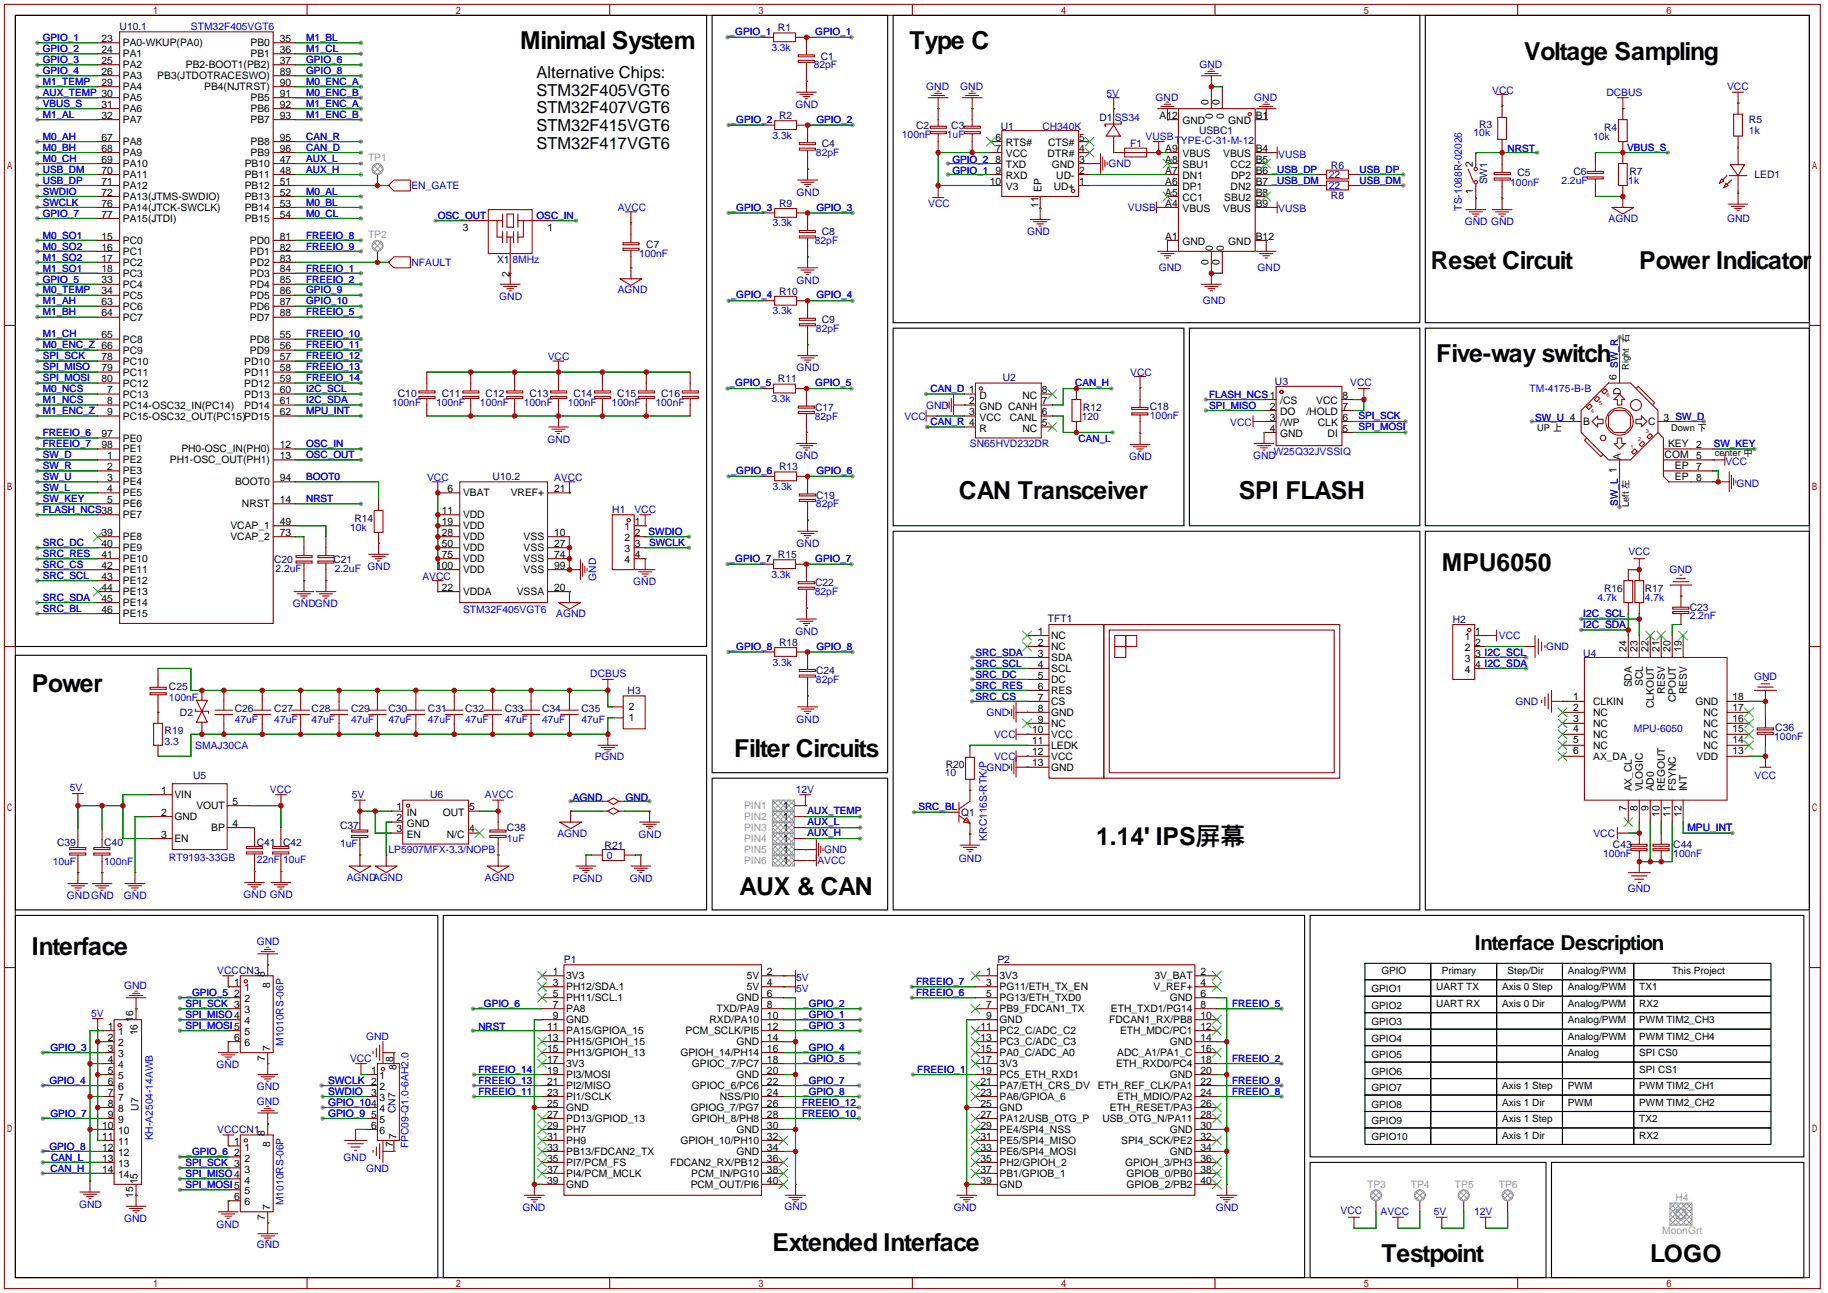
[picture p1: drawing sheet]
<svg xmlns="http://www.w3.org/2000/svg" width="423mm" height="299mm" viewBox="0 0 423 299" stroke-linecap="round" stroke-linejoin="round" font-family="sans-serif">
<defs><g id="words">
<g font-size="5.7">
<text x="120.4" y="11.4">Minimal System</text>
<text x="210.6" y="11.4">Type C</text>
<text x="352.8" y="14">Voltage Sampling</text>
<text x="331.2" y="62.2">Reset Circuit</text>
<text x="379.5" y="62.2">Power Indicator</text>
<text x="332.5" y="83.8">Five-way switch</text>
<text x="222" y="115.6">CAN Transceiver</text>
<text x="286.8" y="115.6">SPI FLASH</text>
<text x="333.8" y="132.1">MPU6050</text>
<text x="7.4" y="160">Power</text>
<text x="169.9" y="175.3">Filter Circuits</text>
<text x="253.7" y="195.6">1.14' IPS屏幕</text>
<text x="171.2" y="207">AUX &amp; CAN</text>
<text x="7.4" y="221">Interface</text>
<text x="178.8" y="289.6">Extended Interface</text>
<text x="319.8" y="292.1">Testpoint</text>
<text x="382" y="292.1">LOGO</text>
</g>
<text font-size="4.8" x="341.4" y="219.9">Interface Description</text>
<g font-size="3.8">
<text x="124.2" y="18.1">Alternative Chips:</text>
<text x="124.2" y="22.2">STM32F405VGT6</text>
<text x="124.2" y="26.2">STM32F407VGT6</text>
<text x="124.2" y="30.3">STM32F415VGT6</text>
<text x="124.2" y="34.4">STM32F417VGT6</text>
</g>
<g font-size="2.4">
<text x="23.5" y="9.7">23</text>
<text x="28.4" y="10.7">PA0-WKUP(PA0)</text>
<text x="58" y="10.7">PB0</text>
<text x="64.8" y="9.7">35</text>
<text x="23.5" y="12.3">24</text>
<text x="23.5" y="14.8">25</text>
<text x="23.5" y="17.3">26</text>
<text x="28.4" y="13.3">PA1</text>
<text x="28.4" y="15.8">PA2</text>
<text x="43" y="15.8">PB2-BOOT1(PB2)</text>
<text x="58" y="13.3">PB1</text>
<text x="64.8" y="12.3">36</text>
<text x="64.8" y="17.3">89</text>
<text x="64.8" y="14.8">37</text>
<text x="23.5" y="19.9">29</text>
<text x="28.4" y="18.4">PA3</text>
<text x="28.4" y="20.9">PA4</text>
<text x="28.4" y="23.4">PA5</text>
<text x="36.4" y="18.4">PB3(JTDOTRACESWO)</text>
<text x="47.3" y="20.9">PB4(NJTRST)</text>
<text x="58" y="23.4">PB5</text>
<text x="64.8" y="19.9">90</text>
<text x="64.8" y="22.4">91</text>
<text x="23.5" y="25">31</text>
<text x="23.5" y="27.5">32</text>
<text x="28.4" y="26">PA6</text>
<text x="28.4" y="28.5">PA7</text>
<text x="58" y="26">PB6</text>
<text x="58" y="28.5">PB7</text>
<text x="64.8" y="25">92</text>
<text x="64.8" y="27.5">93</text>
<text x="268.4" y="27.5">A12</text>
<text x="273.7" y="28.8">GND</text>
<text x="279.7" y="24.4" transform="rotate(-90 279.7 24.4)">0</text>
<text x="280.8" y="27.5" transform="rotate(-90 280.8 27.5)">0</text>
<text x="282.3" y="24.4" transform="rotate(-90 282.3 24.4)">0</text>
<text x="283.3" y="27.5" transform="rotate(-90 283.3 27.5)">0</text>
<text x="284.3" y="28.8">GND</text>
<text x="290.7" y="27.5">B1</text>
<text x="23.5" y="32.6">67</text>
<text x="23.5" y="35.1">68</text>
<text x="28.4" y="33.6">PA8</text>
<text x="58" y="33.6">PB8</text>
<text x="64.8" y="32.6">95</text>
<text x="64.8" y="35.1">96</text>
<text x="230.5" y="32.6">6</text>
<text x="230.5" y="35.1">7</text>
<text x="232.8" y="33.8">RTS#</text>
<text x="242.7" y="33.8">CTS#</text>
<text x="249.8" y="35.1">4</text>
<text x="249.8" y="32.6">5</text>
<text x="269.8" y="35.1">A9</text>
<text x="290.7" y="35.1">B4</text>
<text x="23.5" y="37.7">69</text>
<text x="23.5" y="40.2">70</text>
<text x="28.4" y="36.1">PA9</text>
<text x="28.4" y="38.7">PA10</text>
<text x="28.4" y="41.2">PA11</text>
<text x="56.7" y="38.7">PB10</text>
<text x="56.7" y="41.2">PB11</text>
<text x="58" y="36.1">PB9</text>
<text x="64.8" y="37.7">47</text>
<text x="64.8" y="40.2">48</text>
<text x="230.5" y="37.7">8</text>
<text x="230.5" y="40.2">9</text>
<text x="232.8" y="36.4">VCC</text>
<text x="232.8" y="38.9">TXD</text>
<text x="232.8" y="41.5">RXD</text>
<text x="242.5" y="36.4">DTR#</text>
<text x="243.5" y="38.9">GND</text>
<text x="244.5" y="41.5">UD-</text>
<text x="249.8" y="40.2">2</text>
<text x="249.8" y="37.7">3</text>
<text x="269.8" y="40.2">A7</text>
<text x="269.8" y="37.7">A8</text>
<text x="273.7" y="41.5">DN1</text>
<text x="273.7" y="38.9">SBU1</text>
<text x="273.7" y="36.4">VBUS</text>
<text x="283.2" y="36.4">VBUS</text>
<text x="284.9" y="38.9">CC2</text>
<text x="285" y="41.5">DP2</text>
<text x="290.7" y="37.7">B5</text>
<text x="290.7" y="40.2">B6 _USB_DP</text>
<text x="341" y="38.6" transform="rotate(-90 341 38.6)">2</text>
<text x="23.5" y="42.7">71</text>
<text x="23.5" y="45.3">72</text>
<text x="23.5" y="47.8">76</text>
<text x="28.4" y="43.8">PA12</text>
<text x="28.4" y="46.3">PA13(JTMS-SWDIO)</text>
<text x="56.7" y="43.8">PB12</text>
<text x="56.7" y="46.3">PB13</text>
<text x="64.8" y="42.7">51</text>
<text x="64.8" y="45.3">52</text>
<text x="64.8" y="47.8">53</text>
<text x="229.1" y="42.7">10</text>
<text x="232.8" y="44">V3</text>
<text x="241.1" y="44.5" transform="rotate(-90 241.1 44.5)">EP</text>
<text x="243.9" y="44">UD+</text>
<text x="249.8" y="42.7">1</text>
<text x="269.8" y="47.8">A4</text>
<text x="269.8" y="45.3">A5</text>
<text x="269.8" y="42.7">A6</text>
<text x="273.7" y="46.5">CC1</text>
<text x="273.7" y="44">DP1</text>
<text x="283.4" y="46.5">SBU2</text>
<text x="284.9" y="44">DN2</text>
<text x="290.7" y="42.7">B7 _USB_DM</text>
<text x="290.7" y="45.3">B8</text>
<text x="290.7" y="47.8">B9</text>
<text x="341" y="45" transform="rotate(-90 341 45)">1</text>
<text x="23.5" y="50.4">77</text>
<text x="28.4" y="48.8">PA14(JTCK-SWCLK)</text>
<text x="28.4" y="51.4">PA15(JTDI)</text>
<text x="56.7" y="48.8">PB14</text>
<text x="56.7" y="51.4">PB15</text>
<text x="64.8" y="50.4">54</text>
<text x="107.2" y="53.4">3</text>
<text x="126.8" y="53.4">1</text>
<text x="240.4" y="48.1" transform="rotate(-90 240.4 48.1)">11</text>
<text x="273.7" y="49.1">VBUS</text>
<text x="283.2" y="49.1">VBUS</text>
<text x="23.5" y="55.4">15</text>
<text x="23.5" y="58">16</text>
<text x="28.4" y="56.5">PC0</text>
<text x="28.4" y="59">PC1</text>
<text x="57.9" y="56.5">PD0</text>
<text x="57.9" y="59">PD1</text>
<text x="64.8" y="55.4">81</text>
<text x="64.8" y="58">82</text>
<text x="269.8" y="55.4">A1</text>
<text x="273.7" y="56.7">GND</text>
<text x="280.8" y="58.1" transform="rotate(-90 280.8 58.1)">0</text>
<text x="283.3" y="58.1" transform="rotate(-90 283.3 58.1)">0</text>
<text x="284.3" y="56.7">GND</text>
<text x="290.7" y="55.4">B12</text>
<text x="23.5" y="60.5">17</text>
<text x="23.5" y="63.1">18</text>
<text x="23.5" y="65.6">33</text>
<text x="28.4" y="61.5">PC2</text>
<text x="28.4" y="64.1">PC3</text>
<text x="57.9" y="61.5">PD2</text>
<text x="57.9" y="64.1">PD3</text>
<text x="64.8" y="60.5">83</text>
<text x="64.8" y="63.1">84</text>
<text x="64.8" y="65.6">85</text>
<text x="117.9" y="64.1" transform="rotate(-90 117.9 64.1)">2</text>
<text x="279.7" y="61.2" transform="rotate(-90 279.7 61.2)">0</text>
<text x="282.3" y="61.2" transform="rotate(-90 282.3 61.2)">0</text>
<text x="23.5" y="68.1">34</text>
<text x="23.5" y="70.7">63</text>
<text x="28.4" y="66.6">PC4</text>
<text x="28.4" y="69.2">PC5</text>
<text x="28.4" y="71.7">PC6</text>
<text x="57.9" y="66.6">PD4</text>
<text x="57.9" y="69.2">PD5</text>
<text x="57.9" y="71.7">PD6</text>
<text x="64.8" y="68.1">86</text>
<text x="64.8" y="70.7">87</text>
<text x="23.5" y="73.2">64</text>
<text x="28.4" y="74.2">PC7</text>
<text x="57.9" y="74.2">PD7</text>
<text x="64.8" y="73.2">88</text>
<text x="23.5" y="78.3">65</text>
<text x="23.5" y="83.4">78</text>
<text x="28.4" y="79.3">PC8</text>
<text x="28.4" y="81.9">PC9</text>
<text x="57.9" y="79.3">PD8</text>
<text x="57.9" y="81.9">PD9</text>
<text x="64.8" y="78.3">55</text>
<text x="64.8" y="80.8">56</text>
<text x="64.8" y="83.4">57</text>
<text x="23.5" y="85.9">79</text>
<text x="23.5" y="88.5">80</text>
<text x="28.4" y="84.4">PC10</text>
<text x="28.4" y="86.9">PC11</text>
<text x="28.4" y="89.5">PC12</text>
<text x="56.5" y="84.4">PD10</text>
<text x="56.5" y="86.9">PD11</text>
<text x="56.5" y="89.5">PD12</text>
<text x="64.8" y="85.9">58</text>
<text x="64.8" y="88.5">59</text>
<text x="374.2" y="87.9" transform="rotate(-90 374.2 87.9)">6 SW_R</text>
<text x="24.8" y="91">7</text>
<text x="24.8" y="93.5">8</text>
<text x="28.4" y="92">PC13</text>
<text x="28.4" y="94.6">PC14-OSC32_IN(PC14)</text>
<text x="56.5" y="92">PD13</text>
<text x="56.5" y="94.6">PD14</text>
<text x="64.8" y="91">60</text>
<text x="64.8" y="93.5">61</text>
<text x="224.4" y="93.5">2</text>
<text x="226.7" y="92.3">D</text>
<text x="226.7" y="94.8">GND CANH</text>
<text x="236.7" y="92.3">NC</text>
<text x="241.2" y="93.5">7</text>
<text x="241.2" y="91">8</text>
<text x="294" y="94.8">2</text>
<text x="296.3" y="93.5">/CS</text>
<text x="304.7" y="93.5">VCC</text>
<text x="310.8" y="94.8">7</text>
<text x="310.8" y="92.3">8</text>
<text x="375.2" y="91.4" transform="rotate(-90 375.2 91.4)">D</text>
<text x="23.5" y="101.2">97</text>
<text x="24.8" y="96.1">9</text>
<text x="28.4" y="97.1">PC15-OSC32_OUT(PC15)PD15</text>
<text x="64.8" y="96.1">62</text>
<text x="224.4" y="96.1">3</text>
<text x="226.7" y="97.3">VCC</text>
<text x="226.7" y="99.9">R</text>
<text x="233.8" y="97.3">CANL</text>
<text x="236.7" y="99.9">NC</text>
<text x="241.2" y="98.6">5</text>
<text x="241.2" y="96.1">6</text>
<text x="294" y="97.3">3</text>
<text x="294" y="99.9">4</text>
<text x="296.3" y="96.1">DO</text>
<text x="296.3" y="98.6">/WP</text>
<text x="296.3" y="101.2">GND</text>
<text x="302.4" y="96.1">/HOLD</text>
<text x="305.1" y="98.6">CLK</text>
<text x="307.3" y="101.2">DI</text>
<text x="310.8" y="99.9">5</text>
<text x="310.8" y="97.3">6</text>
<text x="366.5" y="98.4">B</text>
<text x="381.6" y="98.4">C</text>
<text x="385.1" y="97.3">3 SW_D</text>
<text x="23.5" y="103.7">98</text>
<text x="24.8" y="106.2">1</text>
<text x="28.4" y="107.3">PE2</text>
<text x="28.4" y="102.2">PE0</text>
<text x="28.4" y="104.7">PE1</text>
<text x="39.3" y="107.3">PH1-OSC_OUT(PH1)</text>
<text x="42" y="104.7">PH0-OSC_IN(PH0)</text>
<text x="64.8" y="103.7">12</text>
<text x="64.8" y="106.2">13</text>
<text x="375.2" y="106.4" transform="rotate(-90 375.2 106.4)">A</text>
<text x="385.3" y="106">COM</text>
<text x="386.1" y="103.4">KEY</text>
<text x="392.7" y="103.7">2</text>
<text x="392.7" y="106.2">5</text>
<text x="24.8" y="108.8">2</text>
<text x="24.8" y="111.3">3</text>
<text x="24.8" y="113.9">4</text>
<text x="28.4" y="109.8">PE3</text>
<text x="28.4" y="112.3">PE4</text>
<text x="54.4" y="112.3">BOOT0</text>
<text x="64.8" y="111.3">94</text>
<text x="103.6" y="113.9">6</text>
<text x="128.3" y="113.9">21</text>
<text x="387.7" y="108.5">EP</text>
<text x="387.7" y="111.1">EP</text>
<text x="392.7" y="108.8">7</text>
<text x="392.7" y="111.3">8</text>
<text x="24.8" y="116.4">5</text>
<text x="28.4" y="114.9">PE5</text>
<text x="28.4" y="117.4">PE6</text>
<text x="28.4" y="120">PE7</text>
<text x="56" y="117.4">NRST</text>
<text x="64.8" y="116.4">14</text>
<text x="102.3" y="118.9">11</text>
<text x="107.2" y="114.9">VBAT</text>
<text x="107.2" y="120">VDD</text>
<text x="118.2" y="114.9">VREF+</text>
<text x="23.5" y="124">39</text>
<text x="28.4" y="125">PE8</text>
<text x="53.4" y="122.5">VCAP_1</text>
<text x="53.4" y="125">VCAP_2</text>
<text x="64.8" y="121.5">49</text>
<text x="64.8" y="124">73</text>
<text x="102.3" y="121.5">19</text>
<text x="102.3" y="124">28</text>
<text x="107.2" y="122.5">VDD</text>
<text x="107.2" y="125">VDD</text>
<text x="121.2" y="125">VSS</text>
<text x="128.3" y="124">10</text>
<text x="144.5" y="122.7">1</text>
<text x="144.5" y="125.3">2</text>
<text x="146.9" y="121.5">1</text>
<text x="146.9" y="124">2</text>
<text x="23.5" y="126.6">40</text>
<text x="23.5" y="129.1">41</text>
<text x="23.5" y="131.6">42</text>
<text x="28.4" y="127.6">PE9</text>
<text x="28.4" y="130.1">PE10</text>
<text x="100.9" y="131.6">100</text>
<text x="102.3" y="126.6">50</text>
<text x="102.3" y="129.1">75</text>
<text x="107.2" y="127.6">VDD</text>
<text x="107.2" y="130.1">VDD</text>
<text x="121.2" y="127.6">VSS</text>
<text x="121.2" y="130.1">VSS</text>
<text x="128.3" y="126.6">27</text>
<text x="128.3" y="129.1">74</text>
<text x="128.3" y="131.6">99</text>
<text x="144.5" y="127.8">3</text>
<text x="144.5" y="130.4">4</text>
<text x="146.9" y="126.6">3</text>
<text x="146.9" y="129.1">4</text>
<text x="23.5" y="134.2">43</text>
<text x="23.5" y="136.7">44</text>
<text x="28.4" y="132.7">PE11</text>
<text x="28.4" y="135.2">PE12</text>
<text x="28.4" y="137.7">PE13</text>
<text x="102.3" y="136.7">22</text>
<text x="107.2" y="137.7">VDDA</text>
<text x="107.2" y="132.7">VDD</text>
<text x="119.6" y="137.7">VSSA</text>
<text x="121.2" y="132.7">VSS</text>
<text x="128.3" y="136.7">20</text>
<text x="23.5" y="139.3">45</text>
<text x="23.5" y="141.8">46</text>
<text x="28.4" y="140.3">PE14</text>
<text x="28.4" y="142.8">PE15</text>
<text x="240.2" y="146.9">1</text>
<text x="240.2" y="149.4">2</text>
<text x="243.3" y="147.9">NC</text>
<text x="339.1" y="148.1">1</text>
<text x="341.5" y="146.9">1</text>
<text x="341.5" y="149.4">2</text>
<text x="240.2" y="152">3</text>
<text x="240.2" y="154.5">4</text>
<text x="243.3" y="150.4">NC</text>
<text x="243.3" y="153">SDA</text>
<text x="243.3" y="155.5">SCL</text>
<text x="339.1" y="150.7">2</text>
<text x="339.1" y="153.2">3</text>
<text x="339.1" y="155.8">4</text>
<text x="341.5" y="152">3 I2C_SCL</text>
<text x="341.5" y="154.5">4 I2C_SDA</text>
<text x="376.5" y="150.9" transform="rotate(-90 376.5 150.9)">24</text>
<text x="379.1" y="150.9" transform="rotate(-90 379.1 150.9)">23</text>
<text x="381.6" y="150.9" transform="rotate(-90 381.6 150.9)">22</text>
<text x="384.1" y="150.9" transform="rotate(-90 384.1 150.9)">21</text>
<text x="386.7" y="150.9" transform="rotate(-90 386.7 150.9)">20</text>
<text x="389.2" y="150.9" transform="rotate(-90 389.2 150.9)">19</text>
<text x="240.2" y="157">5</text>
<text x="240.2" y="159.6">6</text>
<text x="243.3" y="158.1">DC</text>
<text x="243.3" y="160.6">RES</text>
<text x="364.2" y="161.9">1</text>
<text x="377.8" y="159.1" transform="rotate(-90 377.8 159.1)">SDA</text>
<text x="380.3" y="158.8" transform="rotate(-90 380.3 158.8)">SCL</text>
<text x="385.4" y="160.7" transform="rotate(-90 385.4 160.7)">RESV</text>
<text x="390.5" y="160.7" transform="rotate(-90 390.5 160.7)">RESV</text>
<text x="401.1" y="161.9">18</text>
<text x="145.5" y="166.9">1</text>
<text x="145.5" y="164.4">2</text>
<text x="240.2" y="162.1">7</text>
<text x="240.2" y="164.7">8</text>
<text x="240.2" y="167.2">9</text>
<text x="243.3" y="163.1">CS</text>
<text x="243.3" y="165.7">GND</text>
<text x="364.2" y="164.4">2</text>
<text x="364.2" y="167">3</text>
<text x="368.8" y="163.2">CLKIN</text>
<text x="368.8" y="165.7">NC</text>
<text x="382.9" y="163.8" transform="rotate(-90 382.9 163.8)">CLKOUT</text>
<text x="387.9" y="162.5" transform="rotate(-90 387.9 162.5)">CPOUT</text>
<text x="392.5" y="163.2">GND</text>
<text x="394.3" y="165.7">NC</text>
<text x="401.1" y="167">16</text>
<text x="401.1" y="164.4">17</text>
<text x="238.9" y="169.7">10</text>
<text x="238.9" y="172.3">11</text>
<text x="243.3" y="168.2">NC</text>
<text x="243.3" y="170.8">VCC</text>
<text x="243.3" y="173.3">LEDK</text>
<text x="364.2" y="169.5">4</text>
<text x="364.2" y="172">5</text>
<text x="368.8" y="168.2">NC</text>
<text x="368.8" y="170.8">NC</text>
<text x="368.8" y="173.3">NC</text>
<text x="394.3" y="173.3">NC</text>
<text x="394.3" y="170.8">NC</text>
<text x="394.3" y="168.2">NC</text>
<text x="401.1" y="172">14</text>
<text x="401.1" y="169.5">15</text>
<text x="238.9" y="174.8">12</text>
<text x="238.9" y="177.4">13</text>
<text x="243.3" y="175.8">VCC</text>
<text x="243.3" y="178.4">GND</text>
<text x="364.2" y="174.6">6</text>
<text x="368.8" y="175.9">AX_DA</text>
<text x="392.7" y="175.9">VDD</text>
<text x="401.1" y="174.6">13</text>
<text x="37.3" y="183.7">1</text>
<text x="40.4" y="184.7">VIN</text>
<text x="377.8" y="183.1" transform="rotate(-90 377.8 183.1)">AX_CL</text>
<text x="380.3" y="183.1" transform="rotate(-90 380.3 183.1)">VLOGIC</text>
<text x="382.9" y="183.1" transform="rotate(-90 382.9 183.1)">AD0</text>
<text x="385.4" y="183.1" transform="rotate(-90 385.4 183.1)">REGOUT</text>
<text x="387.9" y="183.1" transform="rotate(-90 387.9 183.1)">FSYNC</text>
<text x="390.5" y="183.1" transform="rotate(-90 390.5 183.1)">INT</text>
<text x="37.3" y="188.8">2</text>
<text x="40.4" y="189.8">GND</text>
<text x="45.5" y="187.3">VOUT</text>
<text x="53.8" y="191.3">4</text>
<text x="53.8" y="186.2">5</text>
<text x="91.8" y="187.5">1</text>
<text x="91.8" y="190.1">2</text>
<text x="94.2" y="188.8">IN</text>
<text x="94.2" y="191.3">GND</text>
<text x="102.5" y="188.8">OUT</text>
<text x="108.6" y="187.5">5</text>
<text x="181.3" y="187.3">1</text>
<text x="181.3" y="189.8">1</text>
<text x="376.5" y="187.8" transform="rotate(-90 376.5 187.8)">7</text>
<text x="379.1" y="187.8" transform="rotate(-90 379.1 187.8)">8</text>
<text x="381.6" y="187.8" transform="rotate(-90 381.6 187.8)">9</text>
<text x="384.1" y="189.1" transform="rotate(-90 384.1 189.1)">10</text>
<text x="386.7" y="189.1" transform="rotate(-90 386.7 189.1)">11</text>
<text x="389.2" y="189.1" transform="rotate(-90 389.2 189.1)">12</text>
<text x="37.3" y="193.9">3</text>
<text x="40.4" y="194.9">EN</text>
<text x="48.9" y="192.3">BP</text>
<text x="91.8" y="192.6">3</text>
<text x="94.2" y="193.9">EN</text>
<text x="103.4" y="193.9">N/C</text>
<text x="108.6" y="192.6">4</text>
<text x="181.3" y="192.3">1</text>
<text x="181.3" y="194.9">1</text>
<text x="181.3" y="197.4">1</text>
<text x="181.3" y="200">1</text>
<text x="61.3" y="226.2" transform="rotate(-90 61.3 226.2)">8</text>
<text x="128" y="225.6">1</text>
<text x="131.1" y="226.6">3V3</text>
<text x="172.9" y="226.6">5V</text>
<text x="177.5" y="225.6">2</text>
<text x="228.3" y="225.6">1</text>
<text x="231.4" y="226.6">3V3</text>
<text x="267.2" y="226.6">3V_BAT</text>
<text x="277.9" y="225.6">2</text>
<text x="54.2" y="228.2">1</text>
<text x="54.2" y="230.7">2</text>
<text x="56.6" y="229.4">1</text>
<text x="56.6" y="232">2</text>
<text x="62.6" y="228.6" transform="rotate(-90 62.6 228.6)">8</text>
<text x="128" y="228.2">3</text>
<text x="128" y="230.7">5</text>
<text x="128" y="233.2">7</text>
<text x="131.1" y="229.2">PH12/SDA.1</text>
<text x="131.1" y="231.7">PH11/SCL.1</text>
<text x="170.5" y="231.7">GND</text>
<text x="172.9" y="229.2">5V</text>
<text x="177.5" y="228.2">4</text>
<text x="177.5" y="230.7">6</text>
<text x="177.5" y="233.2">8</text>
<text x="228.3" y="233.2">7</text>
<text x="228.3" y="230.7">5</text>
<text x="228.3" y="228.2">3</text>
<text x="231.4" y="231.7">PG13/ETH_TXD0</text>
<text x="231.4" y="229.2">PG11/ETH_TX_EN</text>
<text x="267" y="229.2">V_REF+</text>
<text x="270.8" y="231.7">GND</text>
<text x="277.9" y="233.2">8</text>
<text x="277.9" y="230.7">6</text>
<text x="277.9" y="228.2">4</text>
<text x="25" y="238.3">1</text>
<text x="27.4" y="239.6">1</text>
<text x="30.8" y="236.5" transform="rotate(-90 30.8 236.5)">16</text>
<text x="31.8" y="239.6" transform="rotate(-90 31.8 239.6)">16</text>
<text x="56.6" y="234.5">3</text>
<text x="56.6" y="237">4</text>
<text x="56.6" y="239.6">5</text>
<text x="126.6" y="238.3">11</text>
<text x="128" y="235.8">9</text>
<text x="131.1" y="234.3">PA8</text>
<text x="131.1" y="236.8">GND</text>
<text x="131.1" y="239.3">PA15/GPIOA_15</text>
<text x="158.7" y="239.3">PCM_SCLK/PI5</text>
<text x="164.3" y="236.8">RXD/PA10</text>
<text x="165.8" y="234.3">TXD/PA9</text>
<text x="177.5" y="235.8">10</text>
<text x="177.5" y="238.3">12</text>
<text x="227" y="238.3">11</text>
<text x="228.3" y="235.8">9</text>
<text x="231.4" y="239.3">PC2_C/ADC_C2</text>
<text x="231.4" y="236.8">GND</text>
<text x="231.4" y="234.3">PB9_FDCAN1_TX</text>
<text x="256.8" y="236.8">FDCAN1_RX/PB8</text>
<text x="257.2" y="234.3">ETH_TXD1/PG14</text>
<text x="259.3" y="239.3">ETH_MDC/PC1</text>
<text x="277.9" y="238.3">12</text>
<text x="277.9" y="235.8">10</text>
<text x="25" y="240.9">2</text>
<text x="25" y="243.4">3</text>
<text x="25" y="245.9">4</text>
<text x="27.4" y="242.1">2</text>
<text x="27.4" y="244.7">3</text>
<text x="54.2" y="240.9">6</text>
<text x="56.6" y="242.1">6</text>
<text x="61.3" y="245.5" transform="rotate(-90 61.3 245.5)">7</text>
<text x="62.6" y="243.1" transform="rotate(-90 62.6 243.1)">7</text>
<text x="91" y="245.9" transform="rotate(-90 91 245.9)">8</text>
<text x="126.6" y="240.9">13</text>
<text x="126.6" y="243.4">15</text>
<text x="126.6" y="245.9">17</text>
<text x="131.1" y="241.9">PH15/GPIOH_15</text>
<text x="131.1" y="244.4">PH13/GPIOH_13</text>
<text x="157.5" y="244.4">GPIOH_14/PH14</text>
<text x="170.5" y="241.9">GND</text>
<text x="177.5" y="240.9">14</text>
<text x="177.5" y="243.4">16</text>
<text x="177.5" y="245.9">18</text>
<text x="227" y="245.9">17</text>
<text x="227" y="243.4">15</text>
<text x="227" y="240.9">13</text>
<text x="231.4" y="244.4">PA0_C/ADC_A0</text>
<text x="231.4" y="241.9">PC3_C/ADC_C3</text>
<text x="258.6" y="244.4">ADC_A1/PA1_C</text>
<text x="270.8" y="241.9">GND</text>
<text x="277.9" y="245.9">18</text>
<text x="277.9" y="243.4">16</text>
<text x="277.9" y="240.9">14</text>
<text x="25" y="248.5">5</text>
<text x="25" y="251">6</text>
<text x="27.4" y="247.2">4</text>
<text x="27.4" y="249.7">5</text>
<text x="85.9" y="248.5">1</text>
<text x="87.9" y="249.8">1</text>
<text x="91.8" y="247.7" transform="rotate(-90 91.8 247.7)">8</text>
<text x="126.6" y="248.5">19</text>
<text x="126.6" y="251">21</text>
<text x="131.1" y="247">3V3</text>
<text x="131.1" y="249.5">PI3/MOSI</text>
<text x="160.2" y="247">GPIOC_7/PC7</text>
<text x="170.5" y="249.5">GND</text>
<text x="177.5" y="248.5">20</text>
<text x="177.5" y="251">22</text>
<text x="227" y="251">21</text>
<text x="227" y="248.5">19</text>
<text x="231.4" y="249.5">PC5_ETH_RXD1</text>
<text x="231.4" y="247">3V3</text>
<text x="258.4" y="247">ETH_RXD0/PC4</text>
<text x="270.8" y="249.5">GND</text>
<text x="277.9" y="251">22</text>
<text x="277.9" y="248.5">20</text>
<text x="25" y="253.6">7</text>
<text x="25" y="256.1">8</text>
<text x="27.4" y="252.3">6</text>
<text x="27.4" y="254.8">7</text>
<text x="27.4" y="257.4">8</text>
<text x="85.9" y="253.6">3</text>
<text x="87.9" y="252.3">2</text>
<text x="87.9" y="254.8">3</text>
<text x="87.9" y="257.4">4</text>
<text x="126.6" y="253.6">23</text>
<text x="126.6" y="256.1">25</text>
<text x="131.1" y="252">PI2/MISO</text>
<text x="131.1" y="254.6">PI1/SCLK</text>
<text x="131.1" y="257.1">GND</text>
<text x="159.9" y="257.1">GPIOG_7/PG7</text>
<text x="160.2" y="252">GPIOC_6/PC6</text>
<text x="166.6" y="254.6">NSS/PI0</text>
<text x="177.5" y="253.6">24</text>
<text x="177.5" y="256.1">26</text>
<text x="227" y="256.1">25</text>
<text x="227" y="253.6">23</text>
<text x="231.4" y="257.1">GND</text>
<text x="231.4" y="254.6">PA6/GPIOA_6</text>
<text x="231.4" y="252">PA7/ETH_CRS_DV</text>
<text x="254.1" y="252">ETH_REF_CLK/PA1</text>
<text x="256.9" y="257.1">ETH_RESET/PA3</text>
<text x="258.6" y="254.6">ETH_MDIO/PA2</text>
<text x="277.9" y="256.1">26</text>
<text x="277.9" y="253.6">24</text>
<text x="23.6" y="261.2">10</text>
<text x="23.6" y="263.7">11</text>
<text x="25" y="258.6">9</text>
<text x="27.4" y="259.9">9</text>
<text x="27.4" y="262.4">10</text>
<text x="61.3" y="263" transform="rotate(-90 61.3 263)">8</text>
<text x="85.9" y="258.6">5</text>
<text x="85.9" y="261.2">6</text>
<text x="87.9" y="259.9">5</text>
<text x="87.9" y="262.5">6</text>
<text x="91.8" y="263.7" transform="rotate(-90 91.8 263.7)">7</text>
<text x="126.6" y="258.6">27</text>
<text x="126.6" y="261.2">29</text>
<text x="126.6" y="263.7">31</text>
<text x="131.1" y="259.7">PD13/GPIOD_13</text>
<text x="131.1" y="262.2">PH7</text>
<text x="160.2" y="259.7">GPIOH_8/PH8</text>
<text x="170.5" y="262.2">GND</text>
<text x="177.5" y="258.6">28</text>
<text x="177.5" y="261.2">30</text>
<text x="177.5" y="263.7">32</text>
<text x="227" y="263.7">31</text>
<text x="227" y="261.2">29</text>
<text x="227" y="258.6">27</text>
<text x="231.4" y="262.2">PE4/SPI4_NSS</text>
<text x="231.4" y="259.7">PA12/USB_OTG_P</text>
<text x="255.2" y="259.7">USB_OTG_N/PA11</text>
<text x="270.8" y="262.2">GND</text>
<text x="277.9" y="263.7">32</text>
<text x="277.9" y="261.2">30</text>
<text x="277.9" y="258.6">28</text>
<text x="23.6" y="266.3">12</text>
<text x="23.6" y="268.8">13</text>
<text x="27.4" y="265">11</text>
<text x="27.4" y="267.5">12</text>
<text x="54.2" y="265">1</text>
<text x="54.2" y="267.5">2</text>
<text x="56.6" y="266.3">1</text>
<text x="56.6" y="268.8">2</text>
<text x="62.6" y="265.4" transform="rotate(-90 62.6 265.4)">8</text>
<text x="91" y="265.5" transform="rotate(-90 91 265.5)">7</text>
<text x="126.6" y="268.8">35</text>
<text x="126.6" y="266.3">33</text>
<text x="131.1" y="269.8">PI7/PCM_FS</text>
<text x="131.1" y="264.7">PH9</text>
<text x="131.1" y="267.3">PB13/FDCAN2_TX</text>
<text x="155.1" y="269.8">FDCAN2_RX/PB12</text>
<text x="157.5" y="264.7">GPIOH_10/PH10</text>
<text x="170.5" y="267.3">GND</text>
<text x="177.5" y="266.3">34</text>
<text x="177.5" y="268.8">36</text>
<text x="227" y="268.8">35</text>
<text x="227" y="266.3">33</text>
<text x="231.4" y="269.8">PH2/GPIOH_2</text>
<text x="231.4" y="267.3">PE6/SPI4_MOSI</text>
<text x="231.4" y="264.7">PE5/SPI4_MISO</text>
<text x="259.6" y="264.7">SPI4_SCK/PE2</text>
<text x="260.5" y="269.8">GPIOH_3/PH3</text>
<text x="270.8" y="267.3">GND</text>
<text x="277.9" y="268.8">36</text>
<text x="277.9" y="266.3">34</text>
<text x="23.6" y="271.3">14</text>
<text x="27.4" y="270.1">13</text>
<text x="27.4" y="272.6">14</text>
<text x="31.8" y="274" transform="rotate(-90 31.8 274)">15</text>
<text x="56.6" y="271.3">3</text>
<text x="56.6" y="273.9">4</text>
<text x="126.6" y="271.3">37</text>
<text x="126.6" y="273.9">39</text>
<text x="131.1" y="272.4">PI4/PCM_MCLK</text>
<text x="131.1" y="274.9">GND</text>
<text x="159.9" y="274.9">PCM_OUT/PI6</text>
<text x="160" y="272.4">PCM_IN/PG10</text>
<text x="177.5" y="271.3">38</text>
<text x="177.5" y="273.9">40</text>
<text x="227" y="273.9">39</text>
<text x="227" y="271.3">37</text>
<text x="231.4" y="274.9">GND</text>
<text x="231.4" y="272.4">PB1/GPIOB_1</text>
<text x="260.7" y="274.9">GPIOB_2/PB2</text>
<text x="260.7" y="272.4">GPIOB_0/PB0</text>
<text x="277.9" y="273.9">40</text>
<text x="277.9" y="271.3">38</text>
<text x="30.8" y="277.2" transform="rotate(-90 30.8 277.2)">15</text>
<text x="54.2" y="277.7">6</text>
<text x="56.6" y="276.4">5</text>
<text x="56.6" y="279">6</text>
<text x="62.6" y="280" transform="rotate(-90 62.6 280)">7</text>
<text x="61.3" y="282.4" transform="rotate(-90 61.3 282.4)">7</text>
</g>
<g font-size="2.4" fill="#000080">
<text x="27.7" y="6.9">U10.1</text>
<text x="180.1" y="7.2">R1</text>
<text x="190" y="13.8">C1</text>
<text x="180.3" y="27.5">R2</text>
<text x="212.1" y="29.8">C2</text>
<text x="220.2" y="29.8">C3</text>
<text x="254.5" y="28">D1</text>
<text x="342.4" y="29.5">R3</text>
<text x="404.9" y="28.5">R5</text>
<text x="190.2" y="34.1">C4</text>
<text x="231.6" y="30.1">U1</text>
<text x="261.6" y="34.1">F1</text>
<text x="277.6" y="31.1">USBC1</text>
<text x="371.3" y="30.3">R4</text>
<text x="308.1" y="39.2">R6</text>
<text x="351.3" y="40.7">C5</text>
<text x="364.2" y="40.5">C6</text>
<text x="377.2" y="40.5">R7</text>
<text x="406.1" y="41.2">LED1</text>
<text x="180.3" y="47.8">R9</text>
<text x="308.1" y="46.1">R8</text>
<text x="344.3" y="42.7" transform="rotate(-90 344.3 42.7)">SW1</text>
<text x="149.6" y="57.5">C7</text>
<text x="190.2" y="54.4">C8</text>
<text x="115.1" y="60.8">X1</text>
<text x="180.3" y="68.2">R10</text>
<text x="190.2" y="74.8">C9</text>
<text x="180.1" y="88.5">R11</text>
<text x="232.2" y="88.2">U2</text>
<text x="295.1" y="89">U3</text>
<text x="92.1" y="91.9">C10</text>
<text x="102.3" y="91.9">C11</text>
<text x="112.4" y="91.9">C12</text>
<text x="122.6" y="91.9">C13</text>
<text x="132.7" y="91.9">C14</text>
<text x="142.9" y="91.9">C15</text>
<text x="153.1" y="91.9">C16</text>
<text x="188.7" y="95.1">C17</text>
<text x="250.7" y="95.1">R12</text>
<text x="266.2" y="94.8">C18</text>
<text x="114" y="111.1">U10.2</text>
<text x="180.3" y="108.8">R13</text>
<text x="141.7" y="118.7">H1</text>
<text x="188.9" y="115.4">C19</text>
<text x="82" y="120.7">R14</text>
<text x="63.5" y="130.4">C20</text>
<text x="77.2" y="130.4">C21</text>
<text x="180.1" y="129.1">R15</text>
<text x="188.7" y="135.7">C22</text>
<text x="371.3" y="137">R16</text>
<text x="380.7" y="137">R17</text>
<text x="242.6" y="143.8">TFT1</text>
<text x="391.2" y="141.3">C23</text>
<text x="180.3" y="149.4">R18</text>
<text x="336.3" y="144.1">H2</text>
<text x="366.5" y="152">U4</text>
<text x="39.1" y="159.6">C25</text>
<text x="145.3" y="160.6">H3</text>
<text x="188.9" y="156">C24</text>
<text x="41.7" y="165.7">D2</text>
<text x="54.4" y="164.7">C26</text>
<text x="63.5" y="164.7">C27</text>
<text x="72.1" y="164.7">C28</text>
<text x="81.3" y="164.7">C29</text>
<text x="89.9" y="164.7">C30</text>
<text x="99.1" y="164.7">C31</text>
<text x="107.7" y="164.7">C32</text>
<text x="116.8" y="164.7">C33</text>
<text x="125.5" y="164.7">C34</text>
<text x="134.6" y="164.7">C35</text>
<text x="38.1" y="169.8">R19</text>
<text x="411" y="169.2">C36</text>
<text x="218.9" y="177.6">R20</text>
<text x="44.7" y="180.2">U5</text>
<text x="99.6" y="184.7">U6</text>
<text x="78.7" y="191.9">C37</text>
<text x="222.5" y="188.8">Q1</text>
<text x="13.2" y="195.7">C39</text>
<text x="24.1" y="195.7">C40</text>
<text x="59.4" y="195.7">C41</text>
<text x="65.5" y="195.7">C42</text>
<text x="117.3" y="192.4">C38</text>
<text x="140" y="196.4">R21</text>
<text x="373.4" y="196.2">C43</text>
<text x="387.3" y="196.2">C44</text>
<text x="130.6" y="222.8">P1</text>
<text x="230.9" y="222.8">P2</text>
<text x="32.1" y="257" transform="rotate(-90 32.1 257)">U7</text>
<text x="91.5" y="257.6" transform="rotate(-90 91.5 257.6)">CN7</text>
</g>
<g font-size="2.4" fill="#00f">
<text x="44.2" y="6.9">STM32F405VGT6</text>
<text x="178.6" y="11.8">3.3k</text>
<text x="188.4" y="15.8">82pF</text>
<text x="277.7" y="15.8">GND</text>
<text x="214.4" y="20.9">GND</text>
<text x="222.3" y="20.9">GND</text>
<text x="256.2" y="22.4">5V</text>
<text x="267.5" y="23.5">GND</text>
<text x="290.4" y="23.5">GND</text>
<text x="345.4" y="21.7">VCC</text>
<text x="371.9" y="22.2">DCBUS</text>
<text x="399.8" y="20.9">VCC</text>
<text x="184.1" y="25">GND</text>
<text x="258.1" y="28">SS34</text>
<text x="178.8" y="32.1">3.3k</text>
<text x="208.8" y="31.8">100nF</text>
<text x="219.2" y="31.8">1uF</text>
<text x="241.3" y="30.1">CH340K</text>
<text x="265.2" y="32.3">VUSB</text>
<text x="271.9" y="33.4">TYPE-C-31-M-12</text>
<text x="341.1" y="31.6">10k</text>
<text x="368.8" y="32.3">10k</text>
<text x="404.9" y="31.1">1k</text>
<text x="188.9" y="36.2">82pF</text>
<text x="256.6" y="38.7">GND</text>
<text x="295.9" y="36.7">VUSB</text>
<text x="307.6" y="41.2">22</text>
<text x="95.2" y="43.8">EN_GATE</text>
<text x="184.4" y="45.3">GND</text>
<text x="214.9" y="47.8">VCC</text>
<text x="307.6" y="43.8">22</text>
<text x="349.6" y="43">100nF</text>
<text x="361.4" y="42.5">2.2uF</text>
<text x="376.9" y="42.5">1k</text>
<text x="143" y="48.9">AVCC</text>
<text x="178.8" y="52.4">3.3k</text>
<text x="261.1" y="48.9">VUSB</text>
<text x="295.9" y="49.1">VUSB</text>
<text x="338.4" y="48.8" transform="rotate(-90 338.4 48.8)">TS-1088R-02026</text>
<text x="339.1" y="52.2">GND GND</text>
<text x="372.4" y="51.4">AGND</text>
<text x="399.8" y="51.4">GND</text>
<text x="147.9" y="59.5">100nF</text>
<text x="188.6" y="56.5">82pF</text>
<text x="237.8" y="54.4">GND</text>
<text x="95.2" y="61.6">NFAULT</text>
<text x="118.6" y="60.8">8MHz</text>
<text x="184.4" y="65.6">GND</text>
<text x="268.3" y="62.7">GND</text>
<text x="291.1" y="62.7">GND</text>
<text x="115.6" y="69.4">GND</text>
<text x="143" y="67.9">AGND</text>
<text x="278.4" y="70.4">GND</text>
<text x="178.8" y="72.7">3.3k</text>
<text x="188.9" y="76.8">82pF</text>
<text x="126.8" y="83.4">VCC</text>
<text x="184.4" y="85.9">GND</text>
<text x="261.6" y="87">VCC</text>
<text x="312.6" y="89.3">VCC</text>
<text x="90.8" y="94.1">100nF</text>
<text x="100.9" y="94.1">100nF</text>
<text x="111.1" y="94.1">100nF</text>
<text x="121.3" y="94.1">100nF</text>
<text x="131.4" y="94.1">100nF</text>
<text x="141.6" y="94.1">100nF</text>
<text x="151.7" y="94.1">100nF</text>
<text x="178.6" y="93">3.3k</text>
<text x="214.4" y="94.6">GND</text>
<text x="354.1" y="90.8">TM-4175-B-B</text>
<text x="188.6" y="97.1">82pF</text>
<text x="209.3" y="97.1">VCC</text>
<text x="250.4" y="97.1">120</text>
<text x="266.2" y="96.9">100nF</text>
<text x="284.8" y="98.6">VCC</text>
<text x="126.7" y="102.4">GND</text>
<text x="184.1" y="106.3">GND</text>
<text x="224.5" y="103.5">SN65HVD232DR</text>
<text x="261.4" y="106.5">GND</text>
<text x="290.1" y="106.3">GND</text>
<text x="294.9" y="105.2">W25Q32JVSSIQ</text>
<text x="399.4" y="107.7">VCC</text>
<text x="98.9" y="111.3">VCC</text>
<text x="128.3" y="111.3">AVCC</text>
<text x="178.8" y="113.4">3.3k</text>
<text x="402" y="112.7">GND</text>
<text x="146.9" y="118.7">VCC</text>
<text x="188.9" y="117.4">82pF</text>
<text x="81" y="122.8">10k</text>
<text x="184.4" y="126.6">GND</text>
<text x="377" y="128.4">VCC</text>
<text x="63.8" y="132.4">2.2uF</text>
<text x="77.5" y="132.4">2.2uF GND</text>
<text x="97.8" y="134.2">AVCC</text>
<text x="138" y="134.4" transform="rotate(-90 138 134.4)">GND</text>
<text x="146.6" y="135.5">GND</text>
<text x="178.6" y="133.7">3.3k</text>
<text x="188.6" y="137.8">82pF</text>
<text x="386.5" y="132.7">GND</text>
<text x="67.8" y="140.5">GNDGND</text>
<text x="107.2" y="141.8">STM32F405VGT6</text>
<text x="128.8" y="142.8">AGND</text>
<text x="366.5" y="142.8">I2C_SCL</text>
<text x="369.8" y="139">4.7k</text>
<text x="380.7" y="139">4.7k</text>
<text x="391.2" y="143.3">2.2nF</text>
<text x="184.1" y="146.9">GND</text>
<text x="347" y="147.9">VCC</text>
<text x="366.5" y="145.4">I2C_SDA</text>
<text x="178.8" y="154">3.3k</text>
<text x="357.9" y="150.5">GND</text>
<text x="136.7" y="156.5">DCBUS</text>
<text x="188.9" y="158.1">82pF</text>
<text x="406" y="157.3">GND</text>
<text x="39.1" y="162.1">100nF</text>
<text x="54.4" y="167.2">47uF</text>
<text x="63.5" y="167.2">47uF</text>
<text x="72.1" y="167.2">47uF</text>
<text x="81.3" y="167.2">47uF</text>
<text x="89.9" y="167.2">47uF</text>
<text x="99.1" y="167.2">47uF</text>
<text x="107.7" y="167.2">47uF</text>
<text x="116.8" y="167.2">47uF</text>
<text x="125.5" y="167.2">47uF</text>
<text x="134.6" y="167.2">47uF</text>
<text x="184.4" y="167.2">GND</text>
<text x="228.3" y="165.7">GND</text>
<text x="350.8" y="163.2">GND</text>
<text x="38.1" y="172.3">3.3</text>
<text x="45.2" y="173.3">SMAJ30CA</text>
<text x="230.1" y="170.8">VCC</text>
<text x="378.2" y="169.5">MPU-6050</text>
<text x="410.7" y="171.3">100nF</text>
<text x="137.7" y="175.9">PGND</text>
<text x="218.7" y="179.7">10</text>
<text x="228.3" y="178.4">GND</text>
<text x="230.1" y="175.9">VCC</text>
<text x="16.2" y="183.1">5V</text>
<text x="62.5" y="183.5">VCC</text>
<text x="81.4" y="184.6">5V</text>
<text x="112.3" y="184.7">AVCC</text>
<text x="132.6" y="185.3">AGND</text>
<text x="144.8" y="185.3">GND</text>
<text x="184.2" y="183.5">12V</text>
<text x="406.2" y="180.2">VCC</text>
<text x="78.7" y="195.9">1uF</text>
<text x="89.9" y="197.4">LP5907MFX-3.3/NOPB</text>
<text x="117.3" y="194.9">1uF</text>
<text x="129" y="193.6">AGND</text>
<text x="147.8" y="193.9">GND</text>
<text x="190.8" y="197.4">GND</text>
<text x="228.4" y="194.6" transform="rotate(-90 228.4 194.6)">KRC116S-RTK/P</text>
<text x="368.9" y="193.6">VCC</text>
<text x="390.6" y="192.4">MPU_INT</text>
<text x="12.2" y="200.2">10uF</text>
<text x="24.1" y="200.2">100nF</text>
<text x="39.1" y="199.2">RT9193-33GB</text>
<text x="59.4" y="199.7">22nF</text>
<text x="65.5" y="199.7">10uF</text>
<text x="80.3" y="203.8">AGNDAGND</text>
<text x="112.3" y="203.8">AGND</text>
<text x="140.5" y="198.7">0</text>
<text x="189.2" y="200">AVCC</text>
<text x="222" y="199.5">GND</text>
<text x="371.1" y="198.2">100nF</text>
<text x="387.3" y="198.2">100nF</text>
<text x="15.5" y="208.1">GNDGND</text>
<text x="28.7" y="208.1">GND</text>
<text x="56.4" y="207.9">GND GND</text>
<text x="132.6" y="204">PGND</text>
<text x="145.8" y="204">GND</text>
<text x="376.8" y="206.3">GND</text>
<text x="59.4" y="218.8">GND</text>
<text x="50.3" y="225.4">VCCCN3</text>
<text x="184.3" y="227.1">5V</text>
<text x="28.7" y="228.9">GND</text>
<text x="184.3" y="229.6">5V</text>
<text x="21.1" y="235.3">5V</text>
<text x="65.6" y="242.1" transform="rotate(-90 65.6 242.1)">M1010RS-06P</text>
<text x="81" y="245.7">VCC</text>
<text x="84.7" y="240.6">GND</text>
<text x="50.1" y="247.2">GND</text>
<text x="75.9" y="250.8">SWCLK 2</text>
<text x="59.4" y="255.6">GND</text>
<text x="59.4" y="252.3">GND</text>
<text x="75.9" y="255.9">GPIO_104</text>
<text x="75.9" y="253.3">SWDIO</text>
<text x="35.4" y="263.9" transform="rotate(-90 35.4 263.9)">KH-A2504-14AWB</text>
<text x="50.3" y="262.2">VCCCN1</text>
<text x="75.9" y="258.4">GPIO_9</text>
<text x="79.5" y="268.6">GND</text>
<text x="94.6" y="265.7" transform="rotate(-90 94.6 265.7)">FPC09-Q1.0-6AH2.0</text>
<text x="84.7" y="271.1">GND</text>
<text x="18.3" y="279.5">GND</text>
<text x="65.6" y="278.9" transform="rotate(-90 65.6 278.9)">M1010RS-06P</text>
<text x="120.9" y="280.2">GND</text>
<text x="181.6" y="280">GND</text>
<text x="220.8" y="280.2">GND</text>
<text x="281.4" y="280.2">GND</text>
<text x="310.3" y="281">VCC</text>
<text x="319.6" y="281.1">AVCC</text>
<text x="331.9" y="281.1">5V</text>
<text x="341.2" y="281.1">12V</text>
<text x="28.7" y="282.8">GND</text>
<text x="50.1" y="284.1">GND</text>
<text x="59.4" y="288.9">GND</text>
</g>
<g font-size="2.4" fill="#999">
<text x="85.2" y="37.3">TP1</text>
<text x="85.2" y="55.1">TP2</text>
<text x="172.3" y="187.3">PIN1</text>
<text x="172.3" y="189.8">PIN2</text>
<text x="172.3" y="192.4">PIN3</text>
<text x="172.3" y="194.9">PIN4</text>
<text x="172.3" y="197.4">PIN5</text>
<text x="172.3" y="200">PIN6</text>
<text x="316.5" y="274.9">TP3</text>
<text x="326.6" y="274.9">TP4</text>
<text x="336.8" y="274.9">TP5</text>
<text x="347" y="274.9">TP6</text>
<text x="387.9" y="278">H4</text>
<text x="384.8" y="285.6">MoonGrt</text>
</g>
<g font-size="2.3" fill="#00f">
<text x="9.9" y="9.5">GPIO_1</text>
<text x="70.9" y="9.5">M1_BL</text>
<text x="168.9" y="8.1">_GPIO_1</text>
<text x="188.7" y="8.1">GPIO_1</text>
<text x="9.9" y="12">GPIO_2</text>
<text x="9.9" y="14.6">GPIO_3</text>
<text x="9.9" y="17.1">GPIO_4</text>
<text x="70.9" y="12">M1_CL</text>
<text x="70.9" y="14.6">GPIO_6</text>
<text x="70.9" y="17.1">GPIO_8</text>
<text x="9.9" y="19.7">M1_TEMP</text>
<text x="9.9" y="22.2">AUX_TEMP 30</text>
<text x="70.9" y="19.7">M0_ENC_A</text>
<text x="70.9" y="22.2">M0_ENC_B</text>
<text x="9.9" y="24.7">VBUS_S</text>
<text x="9.9" y="27.3">M1_AL</text>
<text x="70.9" y="24.7">M1_ENC_A</text>
<text x="70.9" y="27.3">M1_ENC_B</text>
<text x="169.2" y="28.4">_GPIO_2</text>
<text x="189" y="28.4">GPIO_2</text>
<text x="9.9" y="34.9">M0_BH</text>
<text x="9.9" y="32.4">M0_AH</text>
<text x="70.9" y="34.9">CAN_D</text>
<text x="70.9" y="32.4">CAN_R</text>
<text x="349" y="35.1">NRST</text>
<text x="376.7" y="34.9">VBUS_S</text>
<text x="9.9" y="40">USB_DM</text>
<text x="9.9" y="37.4">M0_CH</text>
<text x="70.9" y="40">AUX_H</text>
<text x="70.9" y="37.4">AUX_L</text>
<text x="220.5" y="40.2">GPIO_1</text>
<text x="220.5" y="37.6">GPIO_2</text>
<text x="314.7" y="40">USB_DP</text>
<text x="9.9" y="47.6">SWCLK</text>
<text x="9.9" y="45.1">SWDIO</text>
<text x="9.9" y="42.5">USB_DP</text>
<text x="70.9" y="47.6">M0_BL</text>
<text x="70.9" y="45.1">M0_AL</text>
<text x="314.7" y="42.5">USB_DM</text>
<text x="9.9" y="50.1">GPIO_7</text>
<text x="70.9" y="50.1">M0_CL</text>
<text x="101.3" y="50.6">OSC_OUT</text>
<text x="124.2" y="50.6">OSC_IN</text>
<text x="169.2" y="48.7">_GPIO_3</text>
<text x="189" y="48.7">GPIO_3</text>
<text x="9.9" y="55.2">M0_SO1</text>
<text x="9.9" y="57.8">M0_SO2</text>
<text x="70.9" y="55.2">FREEIO_8</text>
<text x="70.9" y="57.8">FREEIO_9</text>
<text x="9.9" y="60.3">M1_SO2</text>
<text x="9.9" y="62.8">M1_SO1</text>
<text x="9.9" y="65.4">GPIO_5</text>
<text x="70.9" y="62.8">FREEIO_1</text>
<text x="70.9" y="65.4">FREEIO_2</text>
<text x="9.9" y="67.9">M0_TEMP</text>
<text x="9.9" y="70.5">M1_AH</text>
<text x="70.9" y="67.9">GPIO_9</text>
<text x="70.9" y="70.5">GPIO_10</text>
<text x="169.2" y="69">_GPIO_4</text>
<text x="189" y="69">GPIO_4</text>
<text x="9.9" y="73">M1_BH</text>
<text x="70.9" y="73">FREEIO_5</text>
<text x="9.9" y="83.2">SPI_SCK</text>
<text x="9.9" y="80.6">M0_ENC_Z 66</text>
<text x="9.9" y="78.1">M1_CH</text>
<text x="70.9" y="78.1">FREEIO_10</text>
<text x="70.9" y="80.6">FREEIO_11</text>
<text x="70.9" y="83.2">FREEIO_12</text>
<text x="9.9" y="88.2">SPI_MOSI</text>
<text x="9.9" y="85.7">SPI_MISO</text>
<text x="70.9" y="85.7">FREEIO_13</text>
<text x="70.9" y="88.2">FREEIO_14</text>
<text x="168.9" y="89.4">_GPIO_5</text>
<text x="188.7" y="89.4">GPIO_5</text>
<text x="248.9" y="89.4">CAN_H</text>
<text x="9.9" y="95.9">M1_ENC_Z</text>
<text x="9.9" y="93.3">M1_NCS</text>
<text x="9.9" y="90.8">M0_NCS</text>
<text x="70.9" y="93.3">I2C_SDA</text>
<text x="70.9" y="90.8">I2C_SCL</text>
<text x="70.9" y="95.9">MPU_INT</text>
<text x="215.4" y="90.8">CAN_D 1</text>
<text x="279.9" y="94.6">SPI_MISO</text>
<text x="279.9" y="92">FLASH_NCS 1</text>
<text x="9.9" y="100.9">FREEIO_6</text>
<text x="215.4" y="98.4">CAN_R 4</text>
<text x="314.5" y="97">SPI_SCK</text>
<text x="314.5" y="99.5">SPI_MOSI</text>
<text x="355.3" y="97.4">SW_U 4</text>
<text x="9.9" y="106">SW_D</text>
<text x="9.9" y="103.5">FREEIO_7</text>
<text x="70.9" y="103.5">OSC_IN</text>
<text x="70.9" y="106">OSC_OUT</text>
<text x="249.7" y="102.2">CAN_L</text>
<text x="396.7" y="103.5">SW_KEY</text>
<text x="9.9" y="113.6">SW_L</text>
<text x="9.9" y="108.6">SW_R</text>
<text x="9.9" y="111.1">SW_U</text>
<text x="70.9" y="111.1">BOOT0</text>
<text x="169.2" y="109.7">_GPIO_6</text>
<text x="189" y="109.7">GPIO_6</text>
<text x="9.9" y="116.2">SW_KEY</text>
<text x="9.9" y="118.7">FLASH_NCS38</text>
<text x="70.9" y="116.2">NRST</text>
<text x="374.5" y="117.1" transform="rotate(-90 374.5 117.1)">SW_L 1</text>
<text x="150.1" y="123.8">SWDIO</text>
<text x="9.9" y="131.4">SRC_CS</text>
<text x="9.9" y="128.9">SRC_RES</text>
<text x="9.9" y="126.3">SRC_DC</text>
<text x="150.3" y="126.3">SWCLK</text>
<text x="168.9" y="130">_GPIO_7</text>
<text x="188.7" y="130">GPIO_7</text>
<text x="9.9" y="134">SRC_SCL</text>
<text x="9.9" y="139">SRC_SDA</text>
<text x="9.9" y="141.6">SRC_BL</text>
<text x="169.2" y="150.3">_GPIO_8</text>
<text x="189" y="150.3">GPIO_8</text>
<text x="225.8" y="154.3">SRC_SCL</text>
<text x="225.8" y="151.7">SRC_SDA</text>
<text x="225.8" y="161.9">SRC_CS</text>
<text x="225.8" y="159.4">SRC_RES</text>
<text x="225.8" y="156.8">SRC_DC</text>
<text x="186.9" y="191">AUX_L</text>
<text x="186.9" y="188.4">AUX_TEMP</text>
<text x="212.6" y="187.5">SRC_BL</text>
<text x="186.9" y="193.5">AUX_H</text>
<text x="212.1" y="227.9">FREEIO_7</text>
<text x="42.9" y="233">SPI_SCK 3</text>
<text x="43.2" y="230.5">_GPIO_5</text>
<text x="110.7" y="233">_GPIO_6</text>
<text x="185.9" y="233">_GPIO_2</text>
<text x="212.1" y="230.5">FREEIO_6</text>
<text x="285.2" y="233.1">FREEIO_5</text>
<text x="42.9" y="235.6">SPI_MISO4</text>
<text x="42.9" y="238.1">SPI_MOSI5</text>
<text x="110.7" y="238.3">NRST</text>
<text x="185.9" y="235.6">_GPIO_1</text>
<text x="185.9" y="238.1">_GPIO_3</text>
<text x="10.4" y="243.2">_GPIO_3</text>
<text x="185.9" y="245.7">_GPIO_5</text>
<text x="185.9" y="243.2">_GPIO_4</text>
<text x="285.2" y="245.8">FREEIO_2</text>
<text x="10.2" y="250.8">_GPIO_4</text>
<text x="110.7" y="248.3">FREEIO_14</text>
<text x="110.7" y="250.8">FREEIO_13</text>
<text x="185.9" y="250.8">_GPIO_7</text>
<text x="212.3" y="248.3">FREEIO_1</text>
<text x="285.2" y="250.9">FREEIO_9</text>
<text x="110.7" y="253.3">FREEIO_11</text>
<text x="185.7" y="255.9">FREEIO_12</text>
<text x="185.9" y="253.3">_GPIO_8</text>
<text x="285.2" y="253.4">FREEIO_8</text>
<text x="10.4" y="258.4">_GPIO_7</text>
<text x="185.7" y="258.4">FREEIO_10</text>
<text x="10.2" y="266">_GPIO_8</text>
<text x="11.8" y="268.6">CAN_L</text>
<text x="42.9" y="269.8">SPI_SCK 3</text>
<text x="43.2" y="267.3">_GPIO_6</text>
<text x="11.7" y="271.1">CAN_H</text>
<text x="42.9" y="274.9">SPI_MOSI5</text>
<text x="42.9" y="272.4">SPI_MISO4</text>
</g>
<g font-size="2.3">
<text x="319.8" y="225.4">GPIO</text>
<text x="333.8" y="225.4">Primary</text>
<text x="349" y="225.4">Step/Dir</text>
<text x="363" y="225.4">Analog/PWM</text>
<text x="387.1" y="225.4">This Project</text>
<text x="317.5" y="233.4">GPIO2</text>
<text x="317.5" y="229.6">GPIO1</text>
<text x="332.5" y="233">UART RX</text>
<text x="332.5" y="229.2">UART TX</text>
<text x="347.7" y="229.2">Axis 0 Step</text>
<text x="347.7" y="233">Axis 0 Dir</text>
<text x="363" y="233">Analog/PWM</text>
<text x="363" y="229.2">Analog/PWM</text>
<text x="379.5" y="229.2">TX1</text>
<text x="379.5" y="233">RX2</text>
<text x="317.5" y="237.2">GPIO3</text>
<text x="363" y="236.8">Analog/PWM</text>
<text x="379.5" y="236.8">PWM TIM2_CH3</text>
<text x="317.5" y="244.9">GPIO5</text>
<text x="317.5" y="241">GPIO4</text>
<text x="363" y="244.4">Analog</text>
<text x="363" y="240.6">Analog/PWM</text>
<text x="379.5" y="240.6">PWM TIM2_CH4</text>
<text x="379.5" y="244.4">SPI CS0</text>
<text x="317.5" y="248.7">GPIO6</text>
<text x="379.5" y="248.3">SPI CS1</text>
<text x="317.5" y="256.3">GPIO8</text>
<text x="317.5" y="252.5">GPIO7</text>
<text x="347.7" y="255.9">Axis 1 Dir</text>
<text x="347.7" y="252.1">Axis 1 Step</text>
<text x="363" y="255.9">PWM</text>
<text x="363" y="252.1">PWM</text>
<text x="379.5" y="255.9">PWM TIM2_CH2</text>
<text x="379.5" y="252.1">PWM TIM2_CH1</text>
<text x="317.5" y="260.1">GPIO9</text>
<text x="317.5" y="263.9">GPIO10</text>
<text x="347.7" y="263.5">Axis 1 Dir</text>
<text x="347.7" y="259.7">Axis 1 Step</text>
<text x="379.5" y="263.5">RX2</text>
<text x="379.5" y="259.7">TX2</text>
</g>
<g font-size="2.1">
<text x="377.1" y="85.6" transform="rotate(-90 377.1 85.6)">Right 右</text>
<text x="355.9" y="99.7">UP 上</text>
<text x="386.8" y="99.7">Down 下</text>
<text x="397" y="105.5">center 中</text>
<text x="377.1" y="117.3" transform="rotate(-90 377.1 117.3)">Left 左</text>
</g>
<g font-size="1.3" fill="#a00000">
<text x="368.3" y="95.5">4</text>
<text x="370.1" y="93.7">5</text>
<text x="371.9" y="91.9">6</text>
<text x="381" y="100.3">3</text>
<text x="377.4" y="103.8">1</text>
<text x="379.2" y="102.1">2</text>
</g>
</g></defs>
<g fill="#999">
<circle cx="386.1" cy="35.3" r=".51"/>
<circle cx="214.4" cy="91.2" r=".51"/>
<circle cx="214.6" cy="98.8" r=".51"/>
<circle cx="257.3" cy="89.9" r=".51"/>
<circle cx="257.6" cy="100.1" r=".51"/>
<circle cx="225" cy="162.3" r=".51"/>
<circle cx="225" cy="159.8" r=".51"/>
<circle cx="225" cy="157.2" r=".51"/>
<circle cx="225" cy="154.7" r=".51"/>
<circle cx="225" cy="152.1" r=".51"/>
<circle cx="211.6" cy="188" r=".51"/>
<circle cx="324.9" cy="40.4" r=".51"/>
<circle cx="324.9" cy="42.9" r=".51"/>
<circle cx="219.5" cy="40.4" r=".51"/>
<circle cx="219.5" cy="37.8" r=".51"/>
<circle cx="83.6" cy="116.6" r=".51"/>
<circle cx="83.6" cy="50.5" r=".51"/>
<circle cx="83.6" cy="48" r=".51"/>
<circle cx="83.6" cy="45.5" r=".51"/>
<circle cx="83.6" cy="40.4" r=".51"/>
<circle cx="83.6" cy="37.8" r=".51"/>
<circle cx="83.6" cy="35.3" r=".51"/>
<circle cx="83.6" cy="32.8" r=".51"/>
<circle cx="83.6" cy="9.9" r=".51"/>
<circle cx="83.6" cy="12.4" r=".51"/>
<circle cx="83.6" cy="15" r=".51"/>
<circle cx="83.6" cy="17.5" r=".51"/>
<circle cx="83.6" cy="20.1" r=".51"/>
<circle cx="83.6" cy="22.6" r=".51"/>
<circle cx="83.6" cy="25.1" r=".51"/>
<circle cx="83.6" cy="27.7" r=".51"/>
<circle cx="8.6" cy="96.3" r=".51"/>
<circle cx="8.6" cy="93.7" r=".51"/>
<circle cx="8.6" cy="91.2" r=".51"/>
<circle cx="8.6" cy="88.6" r=".51"/>
<circle cx="8.6" cy="86.1" r=".51"/>
<circle cx="8.6" cy="83.6" r=".51"/>
<circle cx="8.6" cy="81" r=".51"/>
<circle cx="8.6" cy="78.5" r=".51"/>
<circle cx="8.6" cy="55.6" r=".51"/>
<circle cx="8.6" cy="58.2" r=".51"/>
<circle cx="8.6" cy="60.7" r=".51"/>
<circle cx="8.6" cy="63.2" r=".51"/>
<circle cx="8.6" cy="65.8" r=".51"/>
<circle cx="8.6" cy="68.3" r=".51"/>
<circle cx="8.6" cy="70.9" r=".51"/>
<circle cx="8.6" cy="73.4" r=".51"/>
<circle cx="8.6" cy="50.5" r=".51"/>
<circle cx="8.6" cy="48" r=".51"/>
<circle cx="8.6" cy="45.5" r=".51"/>
<circle cx="8.6" cy="42.9" r=".51"/>
<circle cx="8.6" cy="40.4" r=".51"/>
<circle cx="8.6" cy="37.8" r=".51"/>
<circle cx="8.6" cy="35.3" r=".51"/>
<circle cx="8.6" cy="32.8" r=".51"/>
<circle cx="8.6" cy="9.9" r=".51"/>
<circle cx="8.6" cy="12.4" r=".51"/>
<circle cx="8.6" cy="15" r=".51"/>
<circle cx="8.6" cy="17.5" r=".51"/>
<circle cx="8.6" cy="20.1" r=".51"/>
<circle cx="8.6" cy="22.6" r=".51"/>
<circle cx="8.6" cy="25.1" r=".51"/>
<circle cx="8.6" cy="27.7" r=".51"/>
<circle cx="199.1" cy="233.4" r=".51"/>
<circle cx="199.1" cy="236" r=".51"/>
<circle cx="199.1" cy="238.5" r=".51"/>
<circle cx="198.9" cy="246.1" r=".51"/>
<circle cx="198.9" cy="251.2" r=".51"/>
<circle cx="109.5" cy="233.4" r=".51"/>
<circle cx="198.9" cy="253.7" r=".51"/>
<circle cx="168.7" cy="29" r=".51"/>
<circle cx="197.4" cy="29" r=".51"/>
<circle cx="197.1" cy="8.6" r=".51"/>
<circle cx="168.4" cy="8.6" r=".51"/>
<circle cx="197.4" cy="49.3" r=".51"/>
<circle cx="168.7" cy="49.3" r=".51"/>
<circle cx="197.4" cy="69.6" r=".51"/>
<circle cx="168.7" cy="69.6" r=".51"/>
<circle cx="197.1" cy="89.9" r=".51"/>
<circle cx="168.4" cy="89.9" r=".51"/>
<circle cx="197.4" cy="110.2" r=".51"/>
<circle cx="168.7" cy="110.2" r=".51"/>
<circle cx="197.1" cy="130.6" r=".51"/>
<circle cx="168.4" cy="130.6" r=".51"/>
<circle cx="197.4" cy="150.9" r=".51"/>
<circle cx="168.7" cy="150.9" r=".51"/>
<circle cx="8.6" cy="114" r=".51"/>
<circle cx="8.6" cy="116.6" r=".51"/>
<circle cx="8.6" cy="106.4" r=".51"/>
<circle cx="8.6" cy="109" r=".51"/>
<circle cx="8.6" cy="111.5" r=".51"/>
<circle cx="198.9" cy="243.6" r=".51"/>
<circle cx="406.1" cy="103.9" r=".51"/>
<circle cx="374.9" cy="117.3" r=".51"/>
<circle cx="394.5" cy="97.5" r=".51"/>
<circle cx="354.6" cy="97.5" r=".51"/>
<circle cx="374.9" cy="78" r=".51"/>
<circle cx="355.9" cy="35.3" r=".51"/>
<circle cx="83.6" cy="55.6" r=".51"/>
<circle cx="83.6" cy="58.2" r=".51"/>
<circle cx="83.6" cy="63.2" r=".51"/>
<circle cx="83.6" cy="65.8" r=".51"/>
<circle cx="83.6" cy="68.3" r=".51"/>
<circle cx="83.6" cy="70.9" r=".51"/>
<circle cx="83.6" cy="73.4" r=".51"/>
<circle cx="83.6" cy="78.5" r=".51"/>
<circle cx="83.6" cy="81" r=".51"/>
<circle cx="83.6" cy="86.1" r=".51"/>
<circle cx="83.6" cy="83.6" r=".51"/>
<circle cx="83.6" cy="88.6" r=".51"/>
<circle cx="8.6" cy="119.1" r=".51"/>
<circle cx="211.1" cy="230.9" r=".51"/>
<circle cx="211.1" cy="228.3" r=".51"/>
<circle cx="296.7" cy="233.4" r=".51"/>
<circle cx="211.3" cy="248.7" r=".51"/>
<circle cx="296.7" cy="246.1" r=".51"/>
<circle cx="296.7" cy="251.2" r=".51"/>
<circle cx="296.7" cy="253.7" r=".51"/>
<circle cx="109.7" cy="248.7" r=".51"/>
<circle cx="109.7" cy="251.2" r=".51"/>
<circle cx="109.7" cy="253.7" r=".51"/>
<circle cx="198.9" cy="256.3" r=".51"/>
<circle cx="198.9" cy="258.8" r=".51"/>
<circle cx="279.1" cy="95" r=".51"/>
<circle cx="325.4" cy="97.5" r=".51"/>
<circle cx="325.4" cy="100.1" r=".51"/>
<circle cx="279.1" cy="92.5" r=".51"/>
<circle cx="8.6" cy="103.9" r=".51"/>
<circle cx="8.6" cy="101.3" r=".51"/>
<circle cx="8.6" cy="131.8" r=".51"/>
<circle cx="8.6" cy="134.4" r=".51"/>
<circle cx="8.6" cy="139.4" r=".51"/>
<circle cx="8.6" cy="142" r=".51"/>
<circle cx="8.6" cy="129.3" r=".51"/>
<circle cx="8.6" cy="126.7" r=".51"/>
<circle cx="41.7" cy="233.4" r=".51"/>
<circle cx="41.7" cy="230.9" r=".51"/>
<circle cx="41.7" cy="236" r=".51"/>
<circle cx="41.7" cy="238.5" r=".51"/>
<circle cx="109.5" cy="238.5" r=".51"/>
<circle cx="132.1" cy="185.4" r=".51"/>
<circle cx="150.4" cy="185.4" r=".51"/>
<circle cx="83.6" cy="103.9" r=".51"/>
<circle cx="83.6" cy="106.4" r=".51"/>
<circle cx="100.8" cy="51.1" r=".51"/>
<circle cx="133.3" cy="51.1" r=".51"/>
<circle cx="366" cy="143.3" r=".51"/>
<circle cx="366" cy="145.8" r=".51"/>
<circle cx="401.1" cy="192.8" r=".51"/>
<circle cx="353.3" cy="152.1" r=".51"/>
<circle cx="353.3" cy="154.7" r=".51"/>
<circle cx="83.6" cy="93.7" r=".51"/>
<circle cx="83.6" cy="91.2" r=".51"/>
<circle cx="83.6" cy="96.3" r=".51"/>
<circle cx="9.9" cy="269" r=".51"/>
<circle cx="9.9" cy="271.5" r=".51"/>
<circle cx="9.9" cy="266.4" r=".51"/>
<circle cx="9.9" cy="251.2" r=".51"/>
<circle cx="9.9" cy="258.8" r=".51"/>
<circle cx="9.9" cy="243.6" r=".51"/>
<circle cx="159.5" cy="124.2" r=".51"/>
<circle cx="159.5" cy="126.7" r=".51"/>
<circle cx="199.1" cy="191.5" r=".51"/>
<circle cx="199.1" cy="194.1" r=".51"/>
<circle cx="199.1" cy="189" r=".51"/>
<circle cx="74.7" cy="258.8" r=".51"/>
<circle cx="74.7" cy="256.3" r=".51"/>
<circle cx="74.4" cy="251.2" r=".51"/>
<circle cx="74.7" cy="253.7" r=".51"/>
<circle cx="41.7" cy="275.3" r=".51"/>
<circle cx="41.7" cy="272.8" r=".51"/>
<circle cx="41.7" cy="267.7" r=".51"/>
<circle cx="41.7" cy="270.3" r=".51"/>
</g>
<g fill="none" stroke="#a10000" stroke-width=".25">
<path d="M1 1h420.4v297.2h-420.4zM3.6 3.6h415.2v292.1h-415.2zM27.7 7.4h35.5v136.9h-35.5zM71.1 1v2.6M141.1 1v2.6M179.1 7.6h5v2.1h-5zM184.8 14h3.7v.4h-3.7zM184.8 12.7h3.7v.5h-3.7zM186.7 11.2v1.5M186.7 14.5v1.8M186.7 18.8v2.5M211.2 1v2.6"/>
<path d="M278.1 17.5h4.6M278.9 17h3M279.7 16.5h1.5M280.2 16h.5M280.4 17.5v2.6M281.3 1v2.6M351.3 1v2.6M179.3 27.9h5.1v2.1h-5.1zM184.4 21.3h4.6M185 34.3h3.8v.4h-3.8zM185 33h3.8v.5h-3.8zM185.2 21.8h3"/>
<path d="M185.9 22.4h1.6M186.4 22.9h.5M186.9 31.5v1.5M186.9 34.8v1.8M186.9 39.1v2.6M214.9 22.6h4.6M215.3 30.5h3.8v.4h-3.8zM215.3 29.2h3.8v.5h-3.8zM215.6 22.1h3.1M216.4 21.6h1.5M216.9 21.1h.5M217.2 22.6v2.5"/>
<path d="M217.2 27.7v1.5M217.2 31v1.8M222.8 22.6h4.5M223.2 30.5h3.7v.4h-3.7zM223.2 29.2h3.7v.5h-3.7zM223.5 22.1h3.1M224.3 21.6h1.5M224.8 21.1h.5M225 22.6v2.5M225 27.7v1.5M225 31v1.8M231.9 30.2h17.8v15.3h-17.8z"/>
<path d="M252.2 37.8h2.6M254.8 35.6v4.5M255.3 36.3v3.1M255.8 37.1v1.5M256.3 37.6v.5M256.5 22.6h2.6M257.8 29l1.5 2.5h-3.3zM257.8 22.6v2.5M259.3 28.2h.3v.5h-3.8v.5h.2M260.3 34.3h5.1v2h-5.1zM260.3 35.3h5.1M267 32.8h2.5"/>
<path d="M268 25.1h4.5M268.2 32.8v2.5M268.7 24.6h3.1M269.5 24.1h1.5M270 23.6h.5M270.3 25.1v2.6M272.8 25.1h17.8v33.1h-17.8zM290.8 25.1h4.6M291.6 24.6h3M292.4 24.1h1.5M292.9 23.6h.5M293.1 25.1v2.6"/>
<path d="M293.1 35.3h2.6M295.7 34v2.6M307.1 39.4h5.1v2h-5.1zM339.9 39.1l1.2 3.1M341.6 38.1v.5M345.9 39.9h3.7v.5h-3.7zM346.5 21.8h2.5M346.7 27.2h2v5.1h-2zM347.7 21.8v2.6M347.7 38.1v1.8M367.4 39.7h3.7v.4h-3.7zM369.3 37.8v1.8"/>
<path d="M374.4 22.6h2.5M374.6 27.7h2.1v5.1h-2.1zM374.6 37.8h2.1v5.1h-2.1zM375.7 22.6v2.5M400.6 38.1h3.3l-1.6 2.5zM401.1 21.3h2.5M401.3 26.4h2.1v5.1h-2.1zM402.3 21.3v2.6M91.2 41.7h3.8v2.5h-3.8l-1.3-1.3zM113 48.5h10.2v10.2h-10.2zM113 51.1h3.3M115.1 51.1v3.8h1.2"/>
<path d="M116.3 49.5v3.1M116.3 53.6v2.5M117.3 49.5h1.6v3.1h-1.6zM117.3 53.6v2.5M117.3 54.9h1.6M118.1 54.9v3.8M118.9 53.6v2.5M119.9 49.5v3.1M119.9 53.6v2.5M119.9 51.1h3.3M121.2 51.1v3.8h-1.3M144.2 56.2h3.8v.4h-3.8z"/>
<path d="M144.2 57.5h3.8v.4h-3.8zM144.8 49h2.5M146 49v2.6M146 54.4v1.7M146 57.9v1.5M179.3 48.3h5.1v2h-5.1zM184.7 41.7h4.5M185 54.6h3.8v.5h-3.8zM185 53.3h3.8v.5h-3.8zM185.4 42.2h3.1M186.2 42.7h1.5M186.7 43.2h.5"/>
<path d="M186.9 51.8v1.5M186.9 55.1v1.8M186.9 59.4v2.6M215.9 45.7h2.5M217.2 43.2v2.5M238.5 50.8h4.6M239.3 51.3h3M240 51.8h1.6M240.5 52.3h.5M240.8 48.3v2.5M267.7 48h2.6M267.7 46.7v2.6"/>
<path d="M268 58.2h4.5M268.7 58.7h3.1M269.5 59.2h1.5M270 59.7h.5M270.3 55.6v2.6M290.8 58.2h4.6M291.6 58.7h3M292.4 59.2h1.5M292.9 59.7h.5M293.1 55.6v2.6M293.1 48h2.6M295.7 46.7v2.6"/>
<path d="M307.1 41.9h5.1v2h-5.1zM339.3 48.5h4.6M340.1 49h3.1M340.9 49.5h1.5M341.4 50h.5M341.6 42.7v.5M341.6 46v2.5M345.4 48.5h4.6M345.9 41.2h3.7v.5h-3.7zM346.2 49h3M347 49.5h1.5M347.5 50h.5"/>
<path d="M347.7 41.7v1.5M347.7 46v2.5M367.4 40.9h3.7v.5h-3.7zM369.3 41.4v1.5M373.1 48h5.1l-2.5 1.5zM375.7 45.5v2.5M398.5 41.4l.5 .5-1 .5zM399.5 42.4l.5 .5-1 .5zM399.8 40.6l-1 1.1M400 47.2h4.6M400.3 40.6h4.1M400.8 47.8h3.1"/>
<path d="M400.8 41.7l-1 1M401.6 48.3h1.5M402.1 48.8h.5M402.3 44.7v2.5M1 75.3h2.6M89.9 60.7l1.3-1.3h3.8v2.6h-3.8zM115.8 65.8h4.6M116.6 66.3h3M117.3 66.8h1.6M117.9 67.3h.5M118.1 63.2v2.6M143.5 64.5h5.1l-2.6 1.5z"/>
<path d="M146 62v2.5M179.3 68.6h5.1v2h-5.1zM184.7 62h4.5M185 74.9h3.8v.5h-3.8zM185 73.7h3.8v.4h-3.8zM185.4 62.5h3.1M186.2 63h1.5M186.7 63.5h.5M186.9 72.1v1.6M186.9 75.4v1.8M186.9 79.8v2.5M278.1 65.8h4.6"/>
<path d="M278.9 66.3h3M279.7 66.8h1.5M280.2 67.3h.5M280.4 63.2v2.6M418.8 75.3h2.6M97 90.5h3.7v.4h-3.7zM97 91.7h3.7v.5h-3.7zM98.8 88.6v1.8M98.8 92.2v1.5M107.1 90.5h3.8v.4h-3.8zM107.1 91.7h3.8v.5h-3.8zM109 88.6v1.8"/>
<path d="M109 92.2v1.5M117.3 90.5h3.7v.4h-3.7zM117.3 91.7h3.7v.5h-3.7zM119.1 88.6v1.8M119.1 92.2v1.5M127 98.8h4.6M127.5 90.5h3.7v.4h-3.7zM127.5 91.7h3.7v.5h-3.7zM127.8 99.3h3M128 83.6h2.6M128.5 99.8h1.5M129.3 83.6v2.5"/>
<path d="M129.3 88.6v1.8M129.3 92.2v1.5M129.3 96.3v2.5M137.6 90.5h3.8v.4h-3.8zM137.6 91.7h3.8v.5h-3.8zM139.4 88.6v1.8M139.4 92.2v1.5M147.8 90.5h3.7v.4h-3.7zM147.8 91.7h3.7v.5h-3.7zM149.6 88.6v1.8M149.6 92.2v1.5M157.9 90.5h3.8v.4h-3.8z"/>
<path d="M157.9 91.7h3.8v.5h-3.8zM159.8 88.6v1.8M159.8 92.2v1.5M179.1 88.9h5v2h-5zM184.7 82.3h4.5M184.8 95.2h3.7v.5h-3.7zM184.8 94h3.7v.4h-3.7zM185.4 82.8h3.1M186.2 83.3h1.5M186.7 92.5v1.5M186.7 95.8v1.7M186.7 83.8h.5"/>
<path d="M214.4 96.3h2.5M214.4 95v2.5M219.2 93.5v.5M219.7 93v1.5M220.2 92.2v3M220.7 93.7h2.6M220.7 91.4v4.6M225.8 88.6h15.2v12.7h-15.2zM248.2 92.5h2v5h-2zM262 94.3h3.7v.4h-3.7zM262 95.6h3.7v.4h-3.7zM262.6 87.1h2.6"/>
<path d="M263.9 87.1v2.6M263.9 92.5v1.7M263.9 96v1.5M290.1 97.5h2.5M290.1 96.3v2.5M295.4 89.4h15.2v13.7h-15.2zM314.5 89.9h2.5M315.7 89.9v2.6M368 93.5l.6 .5-.8 .7-.5-.5zM369.8 96.3v.7h1.3v1h-1.3v.8l-1.2-1.3zM369.8 91.7l.5 .5-.7 .8-.5-.5zM371.6 89.9l.5 .5-.8 .8-.5-.5z"/>
<path d="M372.4 88.6h5l6.4 6.4v5.1l-6.4 6.3h-5l-6.4-6.3v-5.1zM372.4 96.3l1.2-1.3h2.6l1.2 1.3v2.5l-1.2 1.3h-2.6l-1.2-1.3zM374.9 91.2l1.3 1.3h-.8v1.2h-1v-1.2h-.8zM378.7 97h1.3v-.7l1.3 1.2-1.3 1.3v-.8h-1.3zM378.7 89.9l.5-.5 3.8 3.8-.5 .5M86.6 118.1h2v5.1h-2zM100.1 111.5h2.5M101.3 111.5v2.5M106.4 111.5h20.3v27.9h-20.3zM129 100.3h.5M130.6 111.5h2.5M131.8 111.5v2.5"/>
<path d="M141.7 119.1h5.1v12.7h-5.1zM148.1 119.1h2.5M149.4 119.1v2.6M179.3 109.2h5.1v2.1h-5.1zM184.4 102.6h4.6M185 115.6h3.8v.4h-3.8zM185 114.3h3.8v.5h-3.8zM185.2 103.1h3M185.9 103.6h1.6M186.4 104.1h.5M186.7 100.1v2.5M186.9 112.8v1.5"/>
<path d="M186.9 116.1v1.8M261.6 102.9h4.6M262.4 103.4h3M263.1 103.9h1.6M263.7 104.4h.5M263.9 100.3v2.6M290.3 102.6h4.6M291.1 103.1h3M291.8 103.6h1.6M292.4 104.1h.5M292.6 100.1v2.5M367.3 101.3l-.5 .6 3.8 3.8 .5-.5"/>
<path d="M374.4 101.3h1v1.3h.8l-1.3 1.3-1.3-1.3h.8zM377.7 104.6l.8-.7 .5 .5-.8 .8zM380.2 102.1l.5 .5-.7 .8-.5-.5zM382 100.3l.5 .5-.7 .8-.5-.5zM383.8 100.1l1.3 1.2v8.9l1.2 1.3h5.1M385.1 103.9h6.3M385.1 106.4h6.3M385.1 109h6.3M396.7 106.4h2.6M397.8 111.5h2.5M399.3 105.2v2.5M400.3 109.2v4.6"/>
<path d="M400.8 110v3M401.3 110.7v1.6M401.8 111.3v.5M68.1 136.9h4.5M68.5 128.6h3.8v.4h-3.8zM68.5 129.8h3.8v.5h-3.8zM68.8 137.4h3.1M69.6 137.9h1.5M70.1 138.4h.5M70.4 126.7v1.8M70.4 130.3v1.5M70.4 134.4v2.5"/>
<path d="M73.2 136.9h4.5M73.6 128.6h3.7v.4h-3.7zM73.6 129.8h3.7v.5h-3.7zM73.9 137.4h3.1M74.7 137.9h1.5M75.2 138.4h.5M75.4 126.7v1.8M75.4 130.3v1.5M75.4 134.4v2.5M85.3 128.3h4.6M86.1 128.8h3.1M86.9 129.3h1.5"/>
<path d="M87.4 129.8h.5M87.6 125.7v2.6M100.1 134.4h2.5M101.3 134.4v2.5M129.3 139.4h5.1l-2.6 1.6zM131.8 136.9v2.5M131.8 131.8h2.6M134.4 129.5v4.6M134.9 130.3v3M135.4 131.1v1.5M135.9 131.6v.5M147.1 131.8h4.5"/>
<path d="M147.8 132.3h3.1M148.6 132.8h1.5M149.1 133.3h.5M149.4 129.3v2.5M179.1 129.5h5v2.1h-5zM184.7 122.9h4.5M184.8 135.9h3.7v.4h-3.7zM184.8 134.6h3.7v.5h-3.7zM185.4 123.4h3.1M186.2 124h1.5M186.7 133.1v1.5M186.7 136.4v1.8"/>
<path d="M186.7 124.5h.5M186.9 120.4v2.5M375.9 134.4h2.1v5h-2.1zM378.2 129.3h2.5M378.5 134.4h2v5h-2zM379.5 129.3v2.5M386.6 135.4h5.1M387.3 134.6h3.6M388.1 133.9h2M388.9 133.1h.5M389.1 135.4v2.5M1 149.6h2.6"/>
<path d="M34.7 159.1h3.8v.4h-3.8zM36.6 157.2v1.8M139.4 157.2h2.6M140.7 157.2v2.6M179.3 149.9h5.1v2h-5.1zM184.4 143.3h4.6M185 156.2h3.8v.5h-3.8zM185 154.9h3.8v.5h-3.8zM185.2 143.8h3M185.9 144.3h1.6M186.4 144.8h.5M186.7 140.7v2.6"/>
<path d="M186.9 153.4v1.5M186.9 156.7v1.8M242.8 144.5h12.7v35.6h-12.7zM255.5 144.5h54.6v35.6h-54.6zM256.8 145.8h52.1v33h-52.1zM258.1 147.1h2.5v2.5h-2.5zM258.1 149.6h2.5v2.5h-2.5zM260.6 147.1h2.5v2.5h-2.5zM336.3 144.5h5.1v12.7h-5.1zM343.9 147.1h2.6M346.5 145.8v2.5M352.8 149.6h2.5"/>
<path d="M355.3 147.1v5M356.1 147.8v3.6M356.9 148.6v2M357.6 149.4v.5M359.2 159.8v5M366.8 152.1h33v33.1h-33zM387.2 140.5h3.8v.5h-3.8zM387.2 141.5h3.8v.5h-3.8zM406.1 159.8h5.1M406.9 159h3.6M407.7 158.2h2M408.4 157.5h.5"/>
<path d="M408.7 159.8v2.5M418.8 149.6h2.6M34.7 160.3h3.8v.5h-3.8zM35.6 167.4h2v5.1h-2zM36.6 160.8v1.5M45.2 164.1v.5h3.1v.5M45.5 162.1h2.5l-1.3 2.5zM46.7 164.6l1.3 2.5h-2.5zM49.8 164.3h4M49.8 165.4h4M51.8 162.3v2M51.8 165.4v2"/>
<path d="M58.7 164.3h4M58.7 165.4h4M60.7 162.3v2M60.7 165.4v2M67.6 164.3h4M67.6 165.4h4M69.6 162.3v2M69.6 165.4v2M76.5 164.3h4M76.5 165.4h4M78.5 162.3v2M78.5 165.4v2"/>
<path d="M85.3 164.3h4.1M85.3 165.4h4.1M87.4 162.3v2M87.4 165.4v2M94.2 164.3h4.1M94.2 165.4h4.1M96.3 162.3v2M96.3 165.4v2M103.1 164.3h4.1M103.1 165.4h4.1M105.2 162.3v2M105.2 165.4v2"/>
<path d="M112 164.3h4.1M112 165.4h4.1M114 162.3v2M114 165.4v2M120.9 164.3h4.1M120.9 165.4h4.1M122.9 162.3v2M122.9 165.4v2M129.8 164.3h4.1M129.8 165.4h4.1M131.8 162.3v2M131.8 165.4v2"/>
<path d="M138.4 172.5h4.6M139.2 173h3M140 173.5h1.5M140.5 174h.5M140.7 169.9v2.6M144.3 161h5.1v7.7h-5.1zM184.7 163.6h4.5M185.4 164.1h3.1M186.2 164.6h1.5M186.7 165.1h.5M186.9 161v2.6M223.5 175.3h2.1v5h-2.1z"/>
<path d="M233.7 164.6v.5M233.7 177.3v.5M234.2 164.1v1.5M234.2 176.8v1.5M234.7 163.3v3.1M234.7 176v3.1M235.2 169.9h2.5M235.2 162.6v4.5M235.2 168.7v2.5M235.2 173.7v6.1M235.2 177.5h2.5M235.2 164.8h2.5"/>
<path d="M235.2 175h2.5M356.9 162.1v.5M357.6 161.3v2M358.4 160.5v3.6M359.2 162.3h2.5M406.8 168.5h3.7v.4h-3.7zM406.8 169.5h3.7v.4h-3.7zM407.4 177.5h2.6M408.7 175v2.5M16.1 196.1h3.8v.5h-3.8zM16.1 197.4h3.8v.5h-3.8zM16.8 183.6h2.5"/>
<path d="M18 183.6v2.6M18 194.3v1.8M18 197.9v1.5M21.7 196.1h3.7v.5h-3.7zM21.7 197.4h3.7v.5h-3.7zM23.6 194.3v1.8M23.6 197.9v1.5M39.9 181.4h12.7v15.2h-12.7zM57 195.9h3.8v.4h-3.8zM57 197.2h3.8v.4h-3.8zM58.9 194.1v1.7M58.9 197.6v1.5"/>
<path d="M63.1 195.9h3.8v.4h-3.8zM63.1 197.2h3.8v.4h-3.8zM63.8 183.9h2.5M65 183.9v2.5M65 194.1v1.7M65 197.6v1.5M81.4 192.1h3.7v.4h-3.7zM81.4 193.3h3.7v.5h-3.7zM82 185.2h2.6M83.3 185.2v2.5M83.3 190.2v1.8M83.3 193.8v1.5"/>
<path d="M83.3 197.9v2.5M89.4 197.9v2.5M93.2 185.2h15.3v10.1h-15.3zM113.4 192.1h3.7v.4h-3.7zM113.4 193.3h3.7v.5h-3.7zM114 185.2h2.6M115.3 185.2v2.5M115.3 190.2v1.8M115.3 193.8v1.5M115.3 197.9v2.5M129.5 190.2h5.1l-2.5 1.6zM132.1 187.7v2.5"/>
<path d="M135.6 197.9v2.5M139.4 196.6h5.1v2.5h-5.1zM140.7 187.7l1.3-.8 1.3 .8-1.3 .8zM140.7 185.4l1.3-.7 1.3 .7-1.3 .8zM148.1 190.2h4.6M148.3 197.9v2.5M148.8 190.8h3.1M149.6 191.3h1.5M150.1 191.8h.5M150.4 187.7v2.5M185.2 183.9h2.5M186.4 196.6h2.6"/>
<path d="M186.4 183.9v2.5M186.4 199.1h2.6M189 194.3v6.1M189.5 195.1v3M190 195.8v1.6M190.5 196.3v.5M222 188.7l2.5 1.8M222 185.7v4.5M222.2 195.6h4.6M223 196.1h3.1M223.8 189.2l.7 1.3-1.5-.3zM223.8 196.6h1.5"/>
<path d="M224.3 197.1h.5M224.5 193v2.6M224.5 185.4l-2.5 1.8M374.4 192.8h2.5M374.4 191.5v2.6M377.6 195.4h3.7v.4h-3.7zM377.6 196.4h3.7v.4h-3.7zM379.5 199.4v2.5M382.7 195.4h3.7v.4h-3.7zM382.7 196.4h3.7v.4h-3.7zM15.7 204.5h4.6M16.5 205h3.1"/>
<path d="M17.3 205.5h1.5M17.8 206h.5M18 201.9v2.6M21.3 204.5h4.6M22.1 205h3M22.9 205.5h1.5M23.4 206h.5M23.6 201.9v2.6M29 204.5h4.5M29.7 205h3.1M30.5 205.5h1.5M31 206h.5"/>
<path d="M31.2 201.9v2.6M56.6 204.2h4.6M57.4 204.7h3.1M58.2 205.2h1.5M58.7 205.7h.5M58.9 201.7v2.5M61.2 219.7h1.5M61.7 219.2h.5M62.7 204.2h4.6M63.5 204.7h3M64.3 205.2h1.5M64.8 205.7h.5"/>
<path d="M65 201.7v2.5M80.8 200.4h5.1l-2.6 1.5zM86.9 200.4h5l-2.5 1.5zM112.8 200.4h5.1l-2.6 1.5zM133.3 200.4h4.6M134.1 200.9h3.1M134.9 201.4h1.5M135.4 201.9h.5M146 200.4h4.6M146.8 200.9h3.1M147.6 201.4h1.5M148.1 201.9h.5"/>
<path d="M376.9 201.9h5.1M377.7 202.7h3.6M378.5 203.5h2M379.2 204.2h.5M1 223.9h2.6M21.3 235.7h2.6M22.6 235.7v2.6M26.4 236h6.4v38.1h-6.4zM29.2 230.9h4.6M30 230.4h3M30.7 229.9h1.6M31.2 229.4h.5"/>
<path d="M31.5 230.9v2.5M51.6 225.8h2.5M52.8 225.8v2.5M55.6 225.8h7.6v17.8h-7.6zM59.7 220.7h4.6M60.5 220.2h3M62 220.7v2.6M130.6 223.3h45.7v53.3h-45.7zM181.6 225.8h2.5M181.6 228.3h2.5M184.1 224.5v5.1M230.9 223.3h45.7v53.3h-45.7z"/>
<path d="M418.8 223.9h2.6M50.5 243.6h4.6M51.3 244.1h3.1M52.1 244.6h1.5M52.6 245.1h.5M52.8 241v2.6M59.7 257.6h4.6M59.7 248.7h4.6M60.5 257h3M60.5 249.2h3M61.2 256.5h1.5M61.2 249.7h1.5"/>
<path d="M61.7 256h.5M61.7 250.2h.5M62 246.1v2.6M62 257.6v2.5M82.3 246.1h2.5M83.6 246.1v2.6M86.4 243.3v.5M87.1 242.6v2M87.4 246.1h5.1v17.8h-5.1zM87.9 241.8v3.6M88.6 243.6h2.6M88.6 241v5.1"/>
<path d="M18.5 275.8h4.6M19.3 276.4h3.1M20.1 276.9h1.5M20.6 277.4h.5M20.8 273.3v2.5M29.2 279.1h4.6M30 279.7h3M31.5 276.6v2.5M51.6 262.6h2.5M52.8 262.6v2.6M52.8 277.9v2.5M55.6 262.6h7.6v17.8h-7.6z"/>
<path d="M79.8 263.9h5M80.5 264.7h3.6M81.3 265.4h2M82 266.2h.5M82.3 261.4v2.5M86.4 266.2v.5M87.1 265.4v2.1M87.9 264.7v3.5M88.6 266.4h2.6M88.6 263.9v5.1M121.4 276.6h4.6M122.2 277.1h3"/>
<path d="M122.9 277.6h1.6M123.4 278.1h.6M123.7 274.1v2.5M181.9 276.6h4.5M182.6 277.1h3.1M183.4 277.6h1.5M183.9 278.1h.5M184.1 274.1v2.5M221.5 276.6h4.6M222.2 277.1h3.1M223 277.6h1.5M223.5 278.1h.5"/>
<path d="M223.8 274.1v2.5M281.7 276.6h4.6M282.4 277.1h3.1M283.2 277.6h1.5M283.7 278.1h.5M284 274.1v2.5M30.7 280.2h1.6M31.2 280.7h.5M50.5 280.4h4.6M51.3 280.9h3.1M52.1 281.4h1.5M52.6 281.9h.5"/>
<path d="M59.7 285.5h4.6M60.5 286h3M61.2 286.5h1.5M61.7 287h.5M62 283v2.5M71.1 295.7v2.5M141.1 295.7v2.5M211.2 295.7v2.5M281.3 295.7v2.5M312.2 281.7h2.5M313.4 281.7v2.5M322.3 281.7h2.6"/>
<path d="M323.6 281.7v2.5M332.5 281.7h2.5M333.8 281.7v2.5M342.6 281.7h2.6M343.9 281.7v2.5M351.3 295.7v2.5"/>
<circle cx="289.3" cy="26.4" r=".38"/>
<circle cx="341.6" cy="39.1" r=".38"/>
<circle cx="248.4" cy="44.2" r=".38"/>
<circle cx="341.6" cy="42.2" r=".38"/>
<circle cx="227.1" cy="89.9" r=".38"/>
<circle cx="296.7" cy="90.7" r=".38"/>
<circle cx="374.9" cy="97.5" r="3.2"/>
<circle cx="378.7" cy="93.7" r="1.27"/>
<circle cx="371.1" cy="101.3" r=".63"/>
<circle cx="145.5" cy="120.4" r=".38"/>
<circle cx="340.1" cy="145.8" r=".38"/>
<circle cx="94.5" cy="186.4" r=".38"/>
<circle cx="27.7" cy="237.2" r=".38"/>
<circle cx="56.9" cy="227.1" r=".38"/>
<circle cx="88.6" cy="247.4" r=".38"/>
<circle cx="56.9" cy="263.9" r=".38"/>
</g>
<g fill="none" stroke="#870000" stroke-width=".25">
<path d="M22.6 9.9h5.1M22.6 12.4h5.1M22.6 15h5.1M22.6 17.5h5.1M63.2 9.9h5.1M63.2 12.4h5.1M63.2 15h5.1M63.2 17.5h5.1M176.5 8.6h2.6M184.1 8.6h2.6v2.6M186.7 18.8h.1M186.7 16.3v2.5"/>
<path d="M22.6 20.1h5.1M22.6 22.6h5.1M22.6 25.1h5.1M22.6 27.7h5.1M22.6 37.8h5.1M22.6 32.8h5.1M22.6 35.3h5.1M63.2 20.1h5.1M63.2 22.6h5.1M63.2 25.1h5.1M63.2 27.7h5.1M63.2 37.8h5.1"/>
<path d="M63.2 32.8h5.1M63.2 35.3h5.1M176.8 29h2.5M184.4 29h2.5v2.5M186.9 39.1h.1M186.9 36.6v2.5M217.2 25.1h.1M217.2 25.1v2.6M217.2 32.8v2.5M225 25.1h.1M225 25.1v2.6M225 32.8v2.5"/>
<path d="M229.4 37.8h2.5M229.4 32.8h2.5M229.4 35.3h2.5M249.7 37.8h2.5M249.7 32.8h2.5M249.7 35.3h2.5M252.2 37.8h.1M257.8 25.1h.1M257.8 31.5v3.8h2.5M257.8 25.1v3.9M265.4 35.3h2.6M268.2 35.3h.1"/>
<path d="M270.3 27.7h.1M270.3 27.7h2.5M270.3 37.8h2.5M270.3 35.3h2.5M280.4 20.1h.1M280.4 20.1v5M283 20.1v5M290.6 27.7h2.5M290.6 37.8h2.5M290.6 35.3h2.5M293.1 27.7h.1M293.1 35.3h.1"/>
<path d="M341.6 35.6v2.5M347.7 24.4h.1M347.7 24.6v2.6M347.7 32.3v2.5M347.7 35.6v2.5M369.3 35.3v2.5M375.7 25.1h.1M375.7 25.1v2.6M375.7 32.8v5M402.3 23.9h.1M402.3 23.9v2.5M402.3 31.5v2.5"/>
<path d="M402.3 34.3v3.8M22.6 40.4h5.1M22.6 42.9h5.1M22.6 45.5h5.1M22.6 48h5.1M22.6 50.5h5.1M22.6 55.6h5.1M22.6 58.2h5.1M63.2 40.4h5.1M63.2 42.9h5.1M63.2 45.5h5.1M63.2 48h5.1"/>
<path d="M63.2 50.5h5.1M63.2 55.6h5.1M63.2 58.2h5.1M87.4 40.4v2.5M87.4 58.2v2.5M89.9 42.9h.1M107.9 51.1h5.1M118.1 58.7v5.1M123.2 51.1h5.1M146 51.6h.1M146 51.8v2.6M146 59.4v2.6"/>
<path d="M176.8 49.3h2.5M184.4 49.3h2.5v2.5M186.9 59.4h.1M186.9 56.9v2.5M217.2 43.2h.1M229.4 40.4h2.5M229.4 42.9h2.5M240.8 48.3h.1M240.8 45.5v2.5M249.7 40.4h2.5M249.7 42.9h2.5M270.3 55.6h.1"/>
<path d="M270.3 48h.1M270.3 40.4h2.5M270.3 42.9h2.5M270.3 45.5h2.5M270.3 48h2.5M270.3 55.6h2.5M280.4 58.2v5M283 58.2v5M290.6 40.4h2.5M290.6 42.9h2.5M290.6 45.5h2.5M290.6 48h2.5"/>
<path d="M290.6 55.6h2.5M293.1 55.6h.1M293.1 48h.1M304.5 40.4h2.6M304.5 42.9h2.6M312.2 40.4h2.5M312.2 42.9h2.5M341.6 46h.1M341.6 43.2v2.5M347.7 46h.1M347.7 43.2v2.5M369.3 42.9v2.6"/>
<path d="M375.7 45.5h.1M375.7 42.9v2.6M402.3 44.7h.1M402.3 40.6v3.9M22.6 60.7h5.1M22.6 63.2h5.1M22.6 65.8h5.1M22.6 68.3h5.1M22.6 78.5h5.1M22.6 70.9h5.1M22.6 73.4h5.1M63.2 60.7h5.1"/>
<path d="M63.2 63.2h5.1M63.2 65.8h5.1M63.2 68.3h5.1M63.2 78.5h5.1M63.2 70.9h5.1M63.2 73.4h5.1M89.9 60.7h.1M118.1 63.2h.1M146 62h.1M176.8 69.6h2.5M184.4 69.6h2.5v2.5M186.9 79.8h.1"/>
<path d="M186.9 77.2v2.6M280.4 63.2h.1M22.6 91.2h5.1M22.6 93.7h5.1M22.6 96.3h5.1M22.6 81h5.1M22.6 83.6h5.1M22.6 86.1h5.1M22.6 88.6h5.1M63.2 91.2h5.1M63.2 93.7h5.1M63.2 96.3h5.1"/>
<path d="M63.2 81h5.1M63.2 83.6h5.1M63.2 86.1h5.1M63.2 88.6h5.1M98.8 86.1v2.5M98.8 93.7v2.6M109 86.1v2.5M109 93.7v2.6M119.1 86.1v2.5M119.1 93.7v2.6M129.3 96.3h.1M129.3 86.1h.1"/>
<path d="M129.3 86.1v2.5M129.3 93.7v2.6M139.4 86.1v2.5M139.4 93.7v2.6M149.6 86.1v2.5M149.6 93.7v2.6M159.8 86.1v2.5M159.8 93.7v2.6M176.5 89.9h2.6M184.1 89.9h2.6v2.6M186.7 97.5v2.6M216.9 96.3h.1"/>
<path d="M223.3 93.7h.1M223.3 91.2h2.5M223.3 93.7h2.5M223.3 96.3h2.5M223.3 98.8h2.5M241 91.2h2.6M241 93.7h2.6M241 96.3h2.6M241 98.8h2.6M249.2 89.9v2.6M249.2 97.5v2.6M263.9 89.7h.1"/>
<path d="M263.9 89.9v2.6M263.9 97.5v2.6M292.6 97.5h.1M292.9 92.5h2.5M292.9 95h2.5M292.9 97.5h2.5M310.6 92.5h2.6M310.6 95h2.6M310.6 97.5h2.6M315.7 92.5h.1M360.9 97.5h5.1M374.9 83.6v5"/>
<path d="M383.8 97.5h5.1M22.6 106.4h5.1M22.6 109h5.1M22.6 111.5h5.1M22.6 114h5.1M22.6 116.6h5.1M22.6 119.1h5.1M22.6 101.3h5.1M22.6 103.9h5.1M63.2 106.4h5.1M63.2 111.5h5.1M63.2 116.6h5.1"/>
<path d="M63.2 103.9h5.1M87.6 115.6v2.5M101.3 114h.1M101.3 114h5.1M101.3 119.1h5.1M126.7 114h5.1M131.8 114h.1M176.8 110.2h2.5M184.4 110.2h2.5v2.6M186.7 100.1h.1M186.9 117.9v2.5M263.9 100.3h.1"/>
<path d="M292.6 100.1h.1M292.9 100.1h2.5M310.6 100.1h2.6M374.9 106.4v5.1M391.4 106.4h5.1M391.4 109h5.1M391.4 111.5h5.1M391.4 103.9h5.1M396.7 106.4h.1M397.8 111.5h.1M22.6 124.2h5.1M22.6 126.7h5.1"/>
<path d="M22.6 129.3h5.1M22.6 131.8h5.1M22.6 134.4h5.1M22.6 136.9h5.1M22.6 139.4h5.1M63.2 124.2h5.1M63.2 121.7h5.1M70.4 134.4h.1M70.4 124.2v2.5M70.4 131.8v2.6M75.4 134.4h.1M75.4 124.2v2.5"/>
<path d="M75.4 131.8v2.6M87.6 125.7h.1M87.6 123.2v2.5M101.3 136.9h.1M101.3 124.2h5.1M101.3 126.7h5.1M101.3 129.3h5.1M101.3 131.8h5.1M101.3 136.9h5.1M101.3 121.7h5.1M126.7 124.2h5.1M126.7 126.7h5.1"/>
<path d="M126.7 129.3h5.1M126.7 131.8h5.1M126.7 136.9h5.1M131.8 131.8h.1M131.8 136.9h.1M146.8 124.2h2.6M146.8 126.7h2.6M146.8 129.3h2.6M146.8 121.7h2.6M149.4 121.7h.1M149.4 129.3h.1M176.5 130.6h2.6"/>
<path d="M184.1 130.6h2.6v2.5M186.7 138.2v2.5M186.9 120.4h.1M376.9 131.8v2.6M376.9 139.4v2.6M379.5 131.8h.1M379.5 131.8v2.6M379.5 139.4v2.6M389.1 137.9h.1M389.1 137.9v2.6M22.6 142h5.1M36.6 154.7v2.5"/>
<path d="M46.7 159.5v2.6M51.8 159.8v2.5M60.7 159.8v2.5M69.6 159.8v2.5M78.5 159.8v2.5M87.4 159.8v2.5M96.3 159.8v2.5M105.2 159.8v2.5M114 159.8v2.5M122.9 159.8v2.5M131.8 159.8v2.5M140.7 159.8h.1"/>
<path d="M176.8 150.9h2.5M184.4 150.9h2.5v2.5M186.7 140.7h.1M186.9 158.5v2.5M237.7 147.1h5.1M237.7 149.6h5.1M237.7 152.1h5.1M237.7 154.7h5.1M237.7 157.2h5.1M237.7 159.8h5.1M341.4 147.1h2.5M341.4 149.6h2.5"/>
<path d="M341.4 152.1h2.5M341.4 154.7h2.5M343.9 147.1h.1M352.8 149.6h.1M376.9 147.1v5M379.5 147.1v5M382 147.1v5M384.6 147.1v5M387.1 147.1v5M389.1 142v2.5M389.6 147.1v5M36.6 162.3v5.1"/>
<path d="M36.6 172.5v2.5M46.7 167.1v2.6M51.8 167.4v2.5M60.7 167.4v2.5M69.6 167.4v2.5M78.5 167.4v2.5M87.4 167.4v2.5M96.3 167.4v2.5M105.2 167.4v2.5M114 167.4v2.5M122.9 167.4v2.5M131.8 167.4v2.5"/>
<path d="M140.7 169.9h.1M141.7 166.1h2.6M141.7 163.6h2.6M186.9 161h.1M224.5 172.7v2.6M237.7 169.9h.1M237.7 177.5h.1M237.7 164.8h.1M237.7 175h.1M237.7 162.3h5.1M237.7 164.8h5.1M237.7 167.4h5.1"/>
<path d="M237.7 169.9h5.1M237.7 172.5h5.1M237.7 175h5.1M237.7 177.5h5.1M361.7 162.3h5.1M361.7 164.8h5.1M361.7 167.4h5.1M361.7 169.9h5.1M361.7 172.5h5.1M361.7 175h5.1M399.8 162.3h5.1M399.8 164.8h5.1"/>
<path d="M399.8 167.4h5.1M399.8 169.9h5.1M399.8 172.5h5.1M399.8 175h5.1M408.7 175h.1M408.7 162.3h.1M408.7 165.9v2.5M408.7 169.9v2.6M18 186.2h.1M18 191.8v2.5M18 199.4v2.5M23.6 191.8v2.5"/>
<path d="M23.6 199.4v2.5M34.8 183.9h5.1M34.8 189h5.1M34.8 194.1h5.1M52.6 191.5h5.1M52.6 186.4h5.1M58.9 191.5v2.6M58.9 199.1v2.6M65 186.4h.1M65 191.5v2.6M65 199.1v2.6M83.3 187.7h.1"/>
<path d="M83.3 197.9h.1M83.3 187.7v2.5M83.3 195.3v2.6M89.4 197.9h.1M90.7 187.7h2.5M90.7 190.2h2.5M90.7 192.8h2.5M108.5 187.7h2.5M108.5 192.8h2.5M115.3 187.7h.1M115.3 197.9h.1M115.3 187.7v2.5"/>
<path d="M115.3 195.3v2.6M132.1 187.7h.1M135.6 197.9h.1M136.9 197.9h2.5M139.4 187.7h1.3M139.4 185.4h1.3M143.3 187.7h1.2M143.3 185.4h1.2M144.5 197.9h2.6M148.3 197.9h.1M150.4 187.7h.1M183.9 189h2.5"/>
<path d="M183.9 194.1h2.5M183.9 191.5h2.5M183.9 186.4h2.5M183.9 196.6h2.5M183.9 199.1h2.5M186.4 196.6h.1M186.4 186.4h.1M186.4 199.1h.1M219.5 188h2.5M224.5 193h.1M224.5 180.3v5.1M224.5 190.5v2.5"/>
<path d="M376.9 185.2v5M376.9 192.8h.1M379.5 199.4h.1M379.5 185.2v5M379.5 192.8v2.5M379.5 196.8v2.6M382 185.2v5M384.6 185.2v5M384.6 192.8v2.5M384.6 196.8v2.6M387.1 185.2v5M389.6 185.2v5"/>
<path d="M18 201.9h.1M23.6 201.9h.1M31.2 201.9h.1M58.9 201.7h.1M65 201.7h.1M22.6 238.3h.1M23.9 238.5h2.5M31.5 233.4h.1M31.5 233.4v2.6M52.8 228.3h.1M53.1 228.3h2.5M53.1 230.9h2.5"/>
<path d="M53.1 233.4h2.5M53.1 236h2.5M53.1 238.5h2.5M62 223.3h.1M62 223.3v2.5M125.5 228.3h5.1M125.5 230.9h5.1M125.5 233.4h5.1M125.5 236h5.1M125.5 238.5h5.1M125.5 225.8h5.1M176.3 228.3h5.1"/>
<path d="M176.3 230.9h5.1M176.3 233.4h5.1M176.3 236h5.1M176.3 238.5h5.1M176.3 225.8h5.1M181.6 225.8h.1M181.6 228.3h.1M225.8 228.3h5.1M225.8 230.9h5.1M225.8 233.4h5.1M225.8 236h5.1M225.8 238.5h5.1"/>
<path d="M225.8 225.8h5.1M276.6 228.3h5.1M276.6 230.9h5.1M276.6 233.4h5.1M276.6 236h5.1M276.6 238.5h5.1M276.6 225.8h5.1M23.9 241h2.5M23.9 258.8h2.5M23.9 256.3h2.5M23.9 253.7h2.5M23.9 251.2h2.5"/>
<path d="M23.9 248.7h2.5M23.9 246.1h2.5M23.9 243.6h2.5M52.8 241h.1M53.1 241h2.5M62 246.1h.1M62 243.6v2.5M83.6 248.7h.1M84.8 258.8h2.6M84.8 256.3h2.6M84.8 253.7h2.6M84.8 251.2h2.6"/>
<path d="M84.8 248.7h2.6M91.2 243.6h.1M91.2 243.6v2.5M125.5 241h5.1M125.5 258.8h5.1M125.5 256.3h5.1M125.5 253.7h5.1M125.5 251.2h5.1M125.5 248.7h5.1M125.5 246.1h5.1M125.5 243.6h5.1M176.3 241h5.1"/>
<path d="M176.3 258.8h5.1M176.3 256.3h5.1M176.3 253.7h5.1M176.3 251.2h5.1M176.3 248.7h5.1M176.3 246.1h5.1M176.3 243.6h5.1M225.8 241h5.1M225.8 258.8h5.1M225.8 256.3h5.1M225.8 253.7h5.1M225.8 251.2h5.1"/>
<path d="M225.8 248.7h5.1M225.8 246.1h5.1M225.8 243.6h5.1M276.6 241h5.1M276.6 258.8h5.1M276.6 256.3h5.1M276.6 253.7h5.1M276.6 251.2h5.1M276.6 248.7h5.1M276.6 246.1h5.1M276.6 243.6h5.1M20.8 273.3h.1"/>
<path d="M23.9 271.5h2.5M23.9 269h2.5M23.9 266.4h2.5M23.9 263.9h2.5M23.9 261.4h2.5M31.5 276.6h.1M31.5 274.1v2.5M52.8 265.2h.1M52.8 277.9h.1M53.1 265.2h2.5M53.1 267.7h2.5M53.1 270.3h2.5"/>
<path d="M53.1 272.8h2.5M53.1 275.3h2.5M53.1 277.9h2.5M62 260.1h.1M62 260.1v2.5M82.3 261.4h.1M84.8 261.4h2.6M91.2 266.4h.1M91.2 263.9v2.5M123.7 274.1h.1M125.5 274.1h5.1M125.5 271.5h5.1"/>
<path d="M125.5 269h5.1M125.5 266.4h5.1M125.5 263.9h5.1M125.5 261.4h5.1M176.3 274.1h5.1M176.3 271.5h5.1M176.3 269h5.1M176.3 266.4h5.1M176.3 263.9h5.1M176.3 261.4h5.1M184.1 274.1h.1M223.8 274.1h.1"/>
<path d="M225.8 274.1h5.1M225.8 271.5h5.1M225.8 269h5.1M225.8 266.4h5.1M225.8 263.9h5.1M225.8 261.4h5.1M276.6 274.1h5.1M276.6 271.5h5.1M276.6 269h5.1M276.6 266.4h5.1M276.6 263.9h5.1M276.6 261.4h5.1"/>
<path d="M284 274.1h.1M318.5 277.9v2.5M328.7 277.9v2.5M338.8 277.9v2.5M349 277.9v2.5M62 283h.1M62 280.4v2.6M313.4 284.2h.1M323.6 284.2h.1M333.8 284.2h.1M343.9 284.2h.1"/>
</g>
<g fill="none" stroke="#3c3" stroke-width=".25">
<path d="M228.3 31.8l2.1 2M230.4 31.8l-2.1 2M251.2 34.3l2 2M251.2 31.8l2 2M253.2 34.3l-2 2M253.2 31.8l-2 2M269.2 36.8l2.1 2.1M271.3 36.8l-2.1 2.1M292.1 36.8l2 2.1M294.1 36.8l-2 2.1M269.2 44.5l2.1 2M271.3 44.5l-2.1 2"/>
<path d="M292.1 44.5l2 2M294.1 44.5l-2 2M242.6 97.8l2 2M242.6 90.2l2 2M244.6 97.8l-2 2M244.6 90.2l-2 2M21.6 123.2l2 2M21.6 135.9l2 2M23.6 123.2l-2 2M23.6 135.9l-2 2M236.7 146l2.1 2.1M236.7 148.6l2.1 2"/>
<path d="M238.8 146l-2.1 2.1M238.8 148.6l-2.1 2M381 146l2 2.1M383 146l-2 2.1M383.5 146l2.1 2.1M385.6 146l-2.1 2.1M388.6 146l2.1 2.1M390.7 146l-2.1 2.1M236.7 166.4l2.1 2M238.8 166.4l-2.1 2M360.7 163.8l2 2.1M360.7 166.4l2 2"/>
<path d="M360.7 168.9l2 2M360.7 171.4l2 2.1M360.7 174l2 2M362.7 163.8l-2 2.1M362.7 166.4l-2 2M362.7 168.9l-2 2M362.7 171.4l-2 2.1M362.7 174l-2 2M403.9 171.4l2 2.1M403.9 168.9l2 2M403.9 166.4l2 2M403.9 163.8l2 2.1"/>
<path d="M405.9 171.4l-2 2.1M405.9 168.9l-2 2M405.9 166.4l-2 2M405.9 163.8l-2 2.1M110 191.8l2 2M112 191.8l-2 2M375.9 189.2l2.1 2.1M378 189.2l-2.1 2.1M124.5 224.8l2 2M124.5 227.3l2 2.1M124.5 229.9l2 2M126.5 224.8l-2 2"/>
<path d="M126.5 227.3l-2 2.1M126.5 229.9l-2 2M224.8 237.5l2 2M224.8 232.4l2 2M224.8 224.8l2 2M226.8 237.5l-2 2M226.8 232.4l-2 2M226.8 224.8l-2 2M280.7 237.5l2 2M280.7 234.9l2 2.1M280.7 227.3l2 2.1M280.7 224.8l2 2"/>
<path d="M282.7 237.5l-2 2M282.7 234.9l-2 2.1M282.7 227.3l-2 2.1M282.7 224.8l-2 2M124.5 240l2 2.1M124.5 242.6l2 2M124.5 245.1l2 2M124.5 257.8l2 2M126.5 240l-2 2.1M126.5 242.6l-2 2M126.5 245.1l-2 2M126.5 257.8l-2 2"/>
<path d="M224.8 257.8l2 2M224.8 252.7l2 2.1M224.8 250.2l2 2M224.8 245.1l2 2M224.8 242.6l2 2M224.8 240l2 2.1M226.8 257.8l-2 2M226.8 252.7l-2 2.1M226.8 250.2l-2 2M226.8 245.1l-2 2M226.8 242.6l-2 2M226.8 240l-2 2.1"/>
<path d="M280.7 257.8l2 2M280.7 255.3l2 2M280.7 242.6l2 2M282.7 257.8l-2 2M282.7 255.3l-2 2M282.7 242.6l-2 2M124.5 268l2 2M124.5 270.5l2 2M124.5 260.3l2 2.1M124.5 262.9l2 2M124.5 265.4l2 2.1M126.5 268l-2 2"/>
<path d="M126.5 270.5l-2 2M126.5 260.3l-2 2.1M126.5 262.9l-2 2M126.5 265.4l-2 2.1M180.3 270.5l2.1 2M180.3 273l2.1 2.1M180.3 262.9l2.1 2M180.3 268l2.1 2M182.4 270.5l-2.1 2M182.4 273l-2.1 2.1M182.4 262.9l-2.1 2M182.4 268l-2.1 2"/>
<path d="M224.8 270.5l2 2M224.8 268l2 2M224.8 265.4l2 2.1M224.8 262.9l2 2M224.8 260.3l2 2.1M226.8 270.5l-2 2M226.8 268l-2 2M226.8 265.4l-2 2.1M226.8 262.9l-2 2M226.8 260.3l-2 2.1M280.7 273l2 2.1M280.7 270.5l2 2"/>
<path d="M280.7 268l2 2M280.7 262.9l2 2M282.7 273l-2 2.1M282.7 270.5l-2 2M282.7 268l-2 2M282.7 262.9l-2 2"/>
</g>
<g fill="none" stroke="#000" stroke-width=".25">
<path d="M3.6 3.6h160v146h-160zM164.8 3.6h40.7v175.2h-40.7zM206.8 3.6h121.9v71.1h-121.9zM329.9 3.6h88.9v71.1h-88.9zM206.8 75.9h67.3v45.8h-67.3zM275.3 75.9h53.4v45.8h-53.4zM329.9 75.9h88.9v45.8h-88.9zM206.8 122.9h121.9v87.7h-121.9zM329.9 122.9h88.9v87.7h-88.9zM3.6 151.6h160v59h-160zM164.8 180.1h40.7v30.5h-40.7zM3.6 211.8h97.7v83.9h-97.7z"/>
<path d="M102.6 211.8h199.4v83.9h-199.4zM303.3 211.8h114.3v55.9h-114.3zM316 226.7h15.2v3.8h-15.2zM316 230.5h15.2v3.9h-15.2zM316 234.4h15.2v3.8h-15.2zM316 238.2h15.2v3.8h-15.2zM316 222.9h15.2v3.8h-15.2zM331.2 226.7h15.3v3.8h-15.3zM331.2 230.5h15.3v3.9h-15.3zM331.2 234.4h15.3v3.8h-15.3zM331.2 238.2h15.3v3.8h-15.3zM331.2 222.9h15.3v3.8h-15.3z"/>
<path d="M346.5 222.9h15.2v3.8h-15.2zM346.5 238.2h15.2v3.8h-15.2zM346.5 234.4h15.2v3.8h-15.2zM346.5 230.5h15.2v3.9h-15.2zM346.5 226.7h15.2v3.8h-15.2zM361.7 238.2h16.5v3.8h-16.5zM361.7 234.4h16.5v3.8h-16.5zM361.7 230.5h16.5v3.9h-16.5zM361.7 226.7h16.5v3.8h-16.5zM361.7 222.9h16.5v3.8h-16.5zM378.2 238.2h31.8v3.8h-31.8zM378.2 234.4h31.8v3.8h-31.8z"/>
<path d="M378.2 230.5h31.8v3.9h-31.8zM378.2 226.7h31.8v3.8h-31.8zM378.2 222.9h31.8v3.8h-31.8zM316 242h15.2v3.8h-15.2zM316 253.4h15.2v3.8h-15.2zM316 249.6h15.2v3.8h-15.2zM316 245.8h15.2v3.8h-15.2zM316 257.2h15.2v3.8h-15.2zM331.2 242h15.3v3.8h-15.3zM331.2 253.4h15.3v3.8h-15.3zM331.2 249.6h15.3v3.8h-15.3zM331.2 245.8h15.3v3.8h-15.3z"/>
<path d="M331.2 257.2h15.3v3.8h-15.3zM346.5 245.8h15.2v3.8h-15.2zM346.5 249.6h15.2v3.8h-15.2zM346.5 253.4h15.2v3.8h-15.2zM346.5 242h15.2v3.8h-15.2zM346.5 257.2h15.2v3.8h-15.2zM361.7 253.4h16.5v3.8h-16.5zM361.7 249.6h16.5v3.8h-16.5zM361.7 245.8h16.5v3.8h-16.5zM361.7 242h16.5v3.8h-16.5zM361.7 257.2h16.5v3.8h-16.5zM378.2 253.4h31.8v3.8h-31.8z"/>
<path d="M378.2 249.6h31.8v3.8h-31.8zM378.2 245.8h31.8v3.8h-31.8zM378.2 242h31.8v3.8h-31.8zM378.2 257.2h31.8v3.8h-31.8zM303.3 269h54.6v26.7h-54.6zM316 261h15.2v3.8h-15.2zM331.2 261h15.3v3.8h-15.3zM346.5 261h15.2v3.8h-15.2zM359.2 269h58.4v26.7h-58.4zM361.7 261h16.5v3.8h-16.5zM378.2 261h31.8v3.8h-31.8z"/>
</g>
<g fill="none" stroke="#008700" stroke-width=".25">
<path d="M8.6 9.9h14M8.6 12.4h14M8.6 15h14M8.6 17.5h14M68.3 9.9h15.3M68.3 12.4h15.3M68.3 15h15.3M68.3 17.5h15.3M168.4 8.6h8.1M186.7 18.8h.1M186.7 8.6h10.4M8.6 35.3h14"/>
<path d="M8.6 37.8h14M8.6 32.8h14M8.6 20.1h14M8.6 22.6h14M8.6 25.1h14M8.6 27.7h14M68.3 35.3h15.3M68.3 37.8h15.3M68.3 32.8h15.3M68.3 20.1h15.3M68.3 22.6h15.3M68.3 25.1h15.3"/>
<path d="M68.3 27.7h15.3M168.7 29h8.1M186.9 39.1h.1M186.9 29h10.5M217.2 25.1h.1M219.5 37.8h9.9M225 25.1h.1M229.4 35.3h-12.2v7.9M252.2 37.8h.1M257.8 25.1h.1M257.8 35.3h.1M268 35.3h2.3"/>
<path d="M270.3 27.7h.1M280.4 20.1h2.6M293.1 27.7h.1M293.1 35.3h.1M347.7 24.4v.2M347.7 34.8v.8M355.9 35.3h-14.3v.3M369.3 35.3h16.8M375.7 25.1h.1M402.3 23.9h.1M402.3 34v.3M8.6 45.5h14"/>
<path d="M8.6 40.4h14M8.6 42.9h14M8.6 50.5h14M8.6 48h14M8.6 55.6h14M8.6 58.2h14M68.3 45.5h15.3M68.3 40.4h15.3M68.3 42.9h21.6M68.3 50.5h15.3M68.3 48h15.3M68.3 55.6h15.3"/>
<path d="M68.3 58.2h15.3M100.8 51.1h7.1M128.3 51.1h5M146 51.6v.2M168.7 49.3h8.1M186.9 59.4h.1M186.9 49.3h10.5M217.2 42.9h12.2M219.5 40.4h9.9M240.8 48v.3M252.2 40.4h18.1M252.2 42.9h18.1"/>
<path d="M270.3 55.6h.1M270.3 48h.1M293.1 48h.1M293.1 55.6h.1M293.1 40.4h11.4M293.1 42.9h11.4M314.7 40.4h10.2M314.7 42.9h10.2M341.6 45.7v.3M347.7 45.7v.3M369.3 45.5h6.4M402.3 44.5v.2"/>
<path d="M8.6 60.7h14M8.6 78.5h14M8.6 63.2h14M8.6 65.8h14M8.6 68.3h14M8.6 70.9h14M8.6 73.4h14M68.3 60.7h21.6M68.3 78.5h15.3M68.3 63.2h15.3M68.3 65.8h15.3M68.3 68.3h15.3"/>
<path d="M68.3 70.9h15.3M68.3 73.4h15.3M118.1 63.2v.6M146 62h.1M168.7 69.6h8.1M186.9 79.8h.1M186.9 69.6h10.5M280.4 63.2h2.6M374.9 78v5.6M8.6 91.2h14M8.6 96.3h14M8.6 93.7h14"/>
<path d="M8.6 86.1h14M8.6 88.6h14M8.6 83.6h14M8.6 81h14M68.3 91.2h15.3M68.3 96.3h15.3M68.3 93.7h15.3M68.3 86.1h15.3M68.3 88.6h15.3M68.3 83.6h15.3M68.3 81h15.3M98.8 96.3h61"/>
<path d="M98.8 86.1h61M168.4 89.9h8.1M186.7 89.9h10.4M214.4 91.2h8.9M214.6 98.8h8.7M216.9 96.3h6.4M223.3 93.7h.1M243.6 96.3h2.5v3.8h11.5M257.3 89.9h-11.2v3.8h-2.5M263.9 89.7v.2M279.1 95h13.8M279.1 92.5h13.8"/>
<path d="M292.6 97.5h.3M313.2 97.5h12.2M313.2 92.5h2.5v2.5h-2.5M354.6 97.5h6.3M388.9 97.5h5.6M8.6 116.6h14M8.6 111.5h14M8.6 114h14M8.6 106.4h14M8.6 109h14M8.6 103.9h14M8.6 119.1h14"/>
<path d="M8.6 101.3h14M68.3 116.6h15.3M68.3 111.5h19.3v4.1M68.3 106.4h15.3M68.3 103.9h15.3M101.3 114v17.8M131.8 114h.1M168.7 110.2h8.1M186.7 100.1h.1M186.9 110.2h10.5M263.9 100.1v.2M292.6 100.1h.3"/>
<path d="M313.2 100.1h12.2M374.9 111.5v5.8M396.5 109h1.3v2.5h-1.3M396.5 106.4h.2M396.5 103.9h9.6M8.6 131.8h14M8.6 134.4h14M8.6 139.4h14M8.6 129.3h14M8.6 126.7h14M68.3 124.2h2.1M68.3 121.7h7.1v2.5"/>
<path d="M70.4 134.4h.1M75.4 134.4h.1M87.6 125.7h.1M101.3 136.9h.1M131.8 136.9h.1M131.8 124.2v7.6M149.4 121.7h.1M149.4 129.3h.1M149.4 124.2h10.1M149.4 126.7h10.1M168.4 130.6h8.1M186.7 130.6h10.4"/>
<path d="M186.9 120.4h.1M376.9 131.8h2.6M389.1 137.9h.1M8.6 142h14M36.6 154.7h7.6v5.1h96.5v3.8h1M46.7 159.5v.3M168.7 150.9h8.1M186.7 140.7h.1M186.9 150.9h10.5M225 154.7h12.7M225 159.8h12.7M225 157.2h12.7"/>
<path d="M225 152.1h12.7M343.9 147.1h.1M343.9 154.7h9.4M343.9 152.1h9.4M343.9 149.6h8.9M366 143.3h13.5M366 145.8h10.9M376.9 142v5.1M379.5 142v5.1M389.1 144.5h-2v2.6M36.6 164.8h.1M46.7 169.7v.2"/>
<path d="M141.7 166.1h-1v3.8h-96.5v5.1h-7.6M186.9 161h.1M225 162.3h12.7M237.7 164.8h.1M237.7 169.9h.1M237.7 175h.1M237.7 177.5h.1M237.7 172.5h-13.2v.2M361.7 162.3h.1M404.9 162.3h3.8v3.6M408.7 172.5v2.5h-3.8M18 186.4h10.4"/>
<path d="M18 186.2v5.6M23.6 186.4v5.4M34.8 189h-3.6v12.9M34.8 183.9h-6.4v10.2h6.4M57.7 186.4h7.3v5.1M57.7 191.5h1.2M83.3 197.9h.1M83.3 187.7h7.4M86.9 187.7v5.1h3.8M90.7 190.2h-1.3v7.7M111 187.7h4.3M115.3 197.9h.1"/>
<path d="M132.1 187.7h7.3M132.1 185.4h7.3M135.6 197.9h1.3M144.5 187.7h5.9M144.5 185.4h5.9M147.1 197.9h1.2M186.4 199.1h.1M186.4 186.4h.1M186.4 196.6h.1M186.4 189h12.7M186.4 194.1h12.7M186.4 191.5h12.7"/>
<path d="M211.6 188h7.9M224.5 182.9h.1M224.5 193h.1M379.5 190.2v2.6h-2.6M382 190.2v9.2M384.6 190.2v2.6M387.1 190.2v9.2h-7.6M389.6 190.2v2.6h11.5M18 201.9h.1M23.6 201.9h.1M58.9 201.7h.1M65 201.7h.1"/>
<path d="M22.6 238.3v25.6h1.3M23.9 238.5h-3.1v34.8M31.5 233.4h.1M41.7 233.4h11.4M41.7 236h11.4M41.7 238.5h11.4M41.7 230.9h11.4M52.8 228.3h.3M62 223.3h.1M109.5 233.4h16M109.5 238.5h16M125.5 236h-1.8v38.1h1.8"/>
<path d="M181.4 233.4h17.7M181.4 236h17.7M181.4 238.5h17.7M181.4 230.9h2.7v43.2M181.4 228.3h.2M181.4 225.8h.2M211.1 230.9h14.7M211.1 228.3h14.7M225.8 236h-2v38.1h2M281.7 233.4h15M281.7 230.9h2.3v43.2M9.9 251.2h14"/>
<path d="M9.9 243.6h14M9.9 258.8h14M20.8 246.1h3.1M20.8 253.7h3.1M22.6 248.7h1.3M22.6 256.3h1.3M22.6 241h1.3M52.8 241h.3M62 246.1h.1M74.4 251.2h10.4M74.7 253.7h10.1M74.7 256.3h10.1"/>
<path d="M74.7 258.8h10.1M83.6 248.7h1.2M91.2 243.6h.1M109.7 251.2h15.8M109.7 253.7h15.8M109.7 248.7h15.8M123.7 256.3h1.8M181.4 246.1h17.5M181.4 251.2h17.5M181.4 253.7h17.5M181.4 243.6h17.5M181.4 248.7h2.7"/>
<path d="M181.4 256.3h17.5M181.4 258.8h17.5M181.4 241h2.7M211.3 248.7h14.5M223.8 256.3h2M281.7 246.1h15M281.7 251.2h15M281.7 253.7h15M281.7 248.7h2.3M281.7 241h2.3M9.9 266.4h14M9.9 269h14"/>
<path d="M9.9 271.5h14M20.8 261.4h3.1M31.5 276.6h.1M41.7 275.3h11.4M41.7 272.8h11.4M41.7 267.7h11.4M41.7 270.3h11.4M52.8 277.9h.3M52.8 265.2h.3M62 260.1h.1M82.3 261.4h2.5M91.2 266.4h.1"/>
<path d="M181.4 266.4h2.7M181.4 261.4h2.7M281.7 266.4h2.3M281.7 261.4h2.3M62 283h.1M318.5 280.4v3.8h-5.1M328.7 280.4v3.8h-5.1M338.8 280.4v3.8h-5M349 280.4v3.8h-5.1"/>
</g>
<g fill="none" stroke="#999" stroke-width=".23">
<path d="M86.1 39.1l1.3-1.3 1.2 1.3-1.2 1.3zM86.5 38.2l1.8 1.8M88.3 38.2l-1.8 1.8M86.1 56.9l1.3-1.3 1.2 1.3-1.2 1.3zM86.5 56l1.8 1.8M88.3 56l-1.8 1.8M178.8 186.4l1.3-1.2 3.8 3.8-5.1 5.1 5.1 5-1.3 1.3-3.8-3.8 5.1-5.1zM178.8 189l3.8-3.8 1.3 1.2-5.1 5.1 5.1 5.1-3.8 3.8-1.3-1.3 5.1-5zM178.8 185.2l5.1 5-5.1 5.1 5.1 5.1M181.4 185.2l2.5 2.5-5.1 5.1 5.1 5.1-2.5 2.5-2.6-2.5 5.1-5.1-5.1-5.1zM183.9 185.2l-5.1 5 5.1 5.1-5.1 5.1M317.6 275.7l1.8 1.8"/>
<path d="M318.5 275.3l1.3 1.3-1.3 1.3-1.3-1.3zM319.4 275.7l-1.8 1.8M327.8 275.7l1.8 1.8M328.7 275.3l1.2 1.3-1.2 1.3-1.3-1.3zM329.6 275.7l-1.8 1.8M337.9 275.7l1.8 1.8M338.8 275.3l1.3 1.3-1.3 1.3-1.2-1.3zM339.7 275.7l-1.8 1.8M347.7 276.6l1.3-1.3 1.3 1.3-1.3 1.3zM348.1 275.7l1.8 1.8M349.9 275.7l-1.8 1.8M386.6 278.4l5.1 5.1"/>
<path d="M387.9 278.4l3.8 3.8-1.3 1.3-3.8-3.8zM391.7 278.4l-5.1 5.1M386.6 281l2.5-2.6 2.6 2.6-2.6 2.5zM386.6 282.2l3.8-3.8 1.3 1.3-3.8 3.8z"/>
</g>
<g fill="none" stroke="#999" stroke-width=".25">
<path d="M178.8 185.2h5.1v2.5h-5.1zM178.8 187.7h5.1v2.5h-5.1zM178.8 190.2h5.1v2.6h-5.1zM178.8 192.8h5.1v2.5h-5.1zM178.8 195.3h5.1v2.6h-5.1zM178.8 197.9h5.1v2.5h-5.1zM386.6 278.4h5.1v5.1h-5.1z"/>
<circle cx="87.4" cy="39.1" r="1.27"/>
<circle cx="87.4" cy="56.9" r="1.27"/>
<circle cx="318.5" cy="276.6" r="1.27"/>
<circle cx="328.7" cy="276.6" r="1.27"/>
<circle cx="338.8" cy="276.6" r="1.27"/>
<circle cx="349" cy="276.6" r="1.27"/>
<circle cx="389.1" cy="281" r="1.27"/>
</g>
<g fill="#c00">
<circle cx="375.7" cy="35.3" r=".63"/>
<circle cx="375.7" cy="45.5" r=".63"/>
<circle cx="249.2" cy="89.9" r=".63"/>
<circle cx="249.2" cy="100.1" r=".63"/>
<circle cx="46.7" cy="169.9" r=".63"/>
<circle cx="51.8" cy="169.9" r=".63"/>
<circle cx="60.7" cy="169.9" r=".63"/>
<circle cx="69.6" cy="169.9" r=".63"/>
<circle cx="78.5" cy="169.9" r=".63"/>
<circle cx="87.4" cy="169.9" r=".63"/>
<circle cx="96.3" cy="169.9" r=".63"/>
<circle cx="105.2" cy="169.9" r=".63"/>
<circle cx="114" cy="169.9" r=".63"/>
<circle cx="122.9" cy="169.9" r=".63"/>
<circle cx="131.8" cy="169.9" r=".63"/>
<circle cx="140.7" cy="169.9" r=".63"/>
<circle cx="46.7" cy="159.8" r=".63"/>
<circle cx="51.8" cy="159.8" r=".63"/>
<circle cx="60.7" cy="159.8" r=".63"/>
<circle cx="69.6" cy="159.8" r=".63"/>
<circle cx="78.5" cy="159.8" r=".63"/>
<circle cx="87.4" cy="159.8" r=".63"/>
<circle cx="96.3" cy="159.8" r=".63"/>
<circle cx="105.2" cy="159.8" r=".63"/>
<circle cx="114" cy="159.8" r=".63"/>
<circle cx="122.9" cy="159.8" r=".63"/>
<circle cx="131.8" cy="159.8" r=".63"/>
<circle cx="140.7" cy="159.8" r=".63"/>
<circle cx="268.2" cy="35.3" r=".63"/>
<circle cx="217.2" cy="42.9" r=".63"/>
<circle cx="217.2" cy="35.3" r=".63"/>
<circle cx="225" cy="35.3" r=".63"/>
<circle cx="109" cy="86.1" r=".63"/>
<circle cx="119.1" cy="86.1" r=".63"/>
<circle cx="129.3" cy="86.1" r=".63"/>
<circle cx="139.4" cy="86.1" r=".63"/>
<circle cx="149.6" cy="86.1" r=".63"/>
<circle cx="109" cy="96.3" r=".63"/>
<circle cx="119.1" cy="96.3" r=".63"/>
<circle cx="129.3" cy="96.3" r=".63"/>
<circle cx="139.4" cy="96.3" r=".63"/>
<circle cx="149.6" cy="96.3" r=".63"/>
<circle cx="101.3" cy="119.1" r=".63"/>
<circle cx="101.3" cy="114" r=".63"/>
<circle cx="101.3" cy="121.7" r=".63"/>
<circle cx="101.3" cy="124.2" r=".63"/>
<circle cx="101.3" cy="126.7" r=".63"/>
<circle cx="101.3" cy="129.3" r=".63"/>
<circle cx="131.8" cy="126.7" r=".63"/>
<circle cx="131.8" cy="129.3" r=".63"/>
<circle cx="131.8" cy="131.8" r=".63"/>
<circle cx="87.4" cy="60.7" r=".63"/>
<circle cx="87.4" cy="42.9" r=".63"/>
<circle cx="115.3" cy="187.7" r=".63"/>
<circle cx="86.9" cy="187.7" r=".63"/>
<circle cx="83.3" cy="187.7" r=".63"/>
<circle cx="186.9" cy="29" r=".63"/>
<circle cx="186.7" cy="8.6" r=".63"/>
<circle cx="186.9" cy="49.3" r=".63"/>
<circle cx="186.9" cy="69.6" r=".63"/>
<circle cx="186.7" cy="89.9" r=".63"/>
<circle cx="186.9" cy="110.2" r=".63"/>
<circle cx="186.7" cy="130.6" r=".63"/>
<circle cx="186.9" cy="150.9" r=".63"/>
<circle cx="280.4" cy="20.1" r=".63"/>
<circle cx="280.4" cy="63.2" r=".63"/>
<circle cx="397.8" cy="111.5" r=".63"/>
<circle cx="347.7" cy="35.3" r=".63"/>
<circle cx="315.7" cy="92.5" r=".63"/>
<circle cx="65" cy="186.4" r=".63"/>
<circle cx="184.2" cy="241" r=".63"/>
<circle cx="184.2" cy="248.7" r=".63"/>
<circle cx="184.2" cy="261.4" r=".63"/>
<circle cx="184.2" cy="266.4" r=".63"/>
<circle cx="123.7" cy="256.3" r=".63"/>
<circle cx="123.7" cy="274.1" r=".63"/>
<circle cx="23.6" cy="186.4" r=".63"/>
<circle cx="18" cy="186.4" r=".63"/>
<circle cx="28.4" cy="186.4" r=".63"/>
<circle cx="223.8" cy="274.1" r=".63"/>
<circle cx="223.8" cy="256.3" r=".63"/>
<circle cx="284" cy="261.4" r=".63"/>
<circle cx="284" cy="248.7" r=".63"/>
<circle cx="284" cy="241" r=".63"/>
<circle cx="284" cy="266.4" r=".63"/>
<circle cx="408.7" cy="162.3" r=".63"/>
<circle cx="408.7" cy="175" r=".63"/>
<circle cx="379.5" cy="131.8" r=".63"/>
<circle cx="379.5" cy="192.8" r=".63"/>
<circle cx="384.6" cy="199.4" r=".63"/>
<circle cx="382" cy="199.4" r=".63"/>
<circle cx="379.5" cy="199.4" r=".63"/>
<circle cx="379.5" cy="143.3" r=".63"/>
<circle cx="376.9" cy="145.8" r=".63"/>
<circle cx="22.6" cy="256.3" r=".63"/>
<circle cx="22.6" cy="248.7" r=".63"/>
<circle cx="22.6" cy="241" r=".63"/>
<circle cx="20.8" cy="246.1" r=".63"/>
<circle cx="20.8" cy="253.7" r=".63"/>
<circle cx="20.8" cy="261.4" r=".63"/>
</g>
<use href="#words"/>
</svg>
